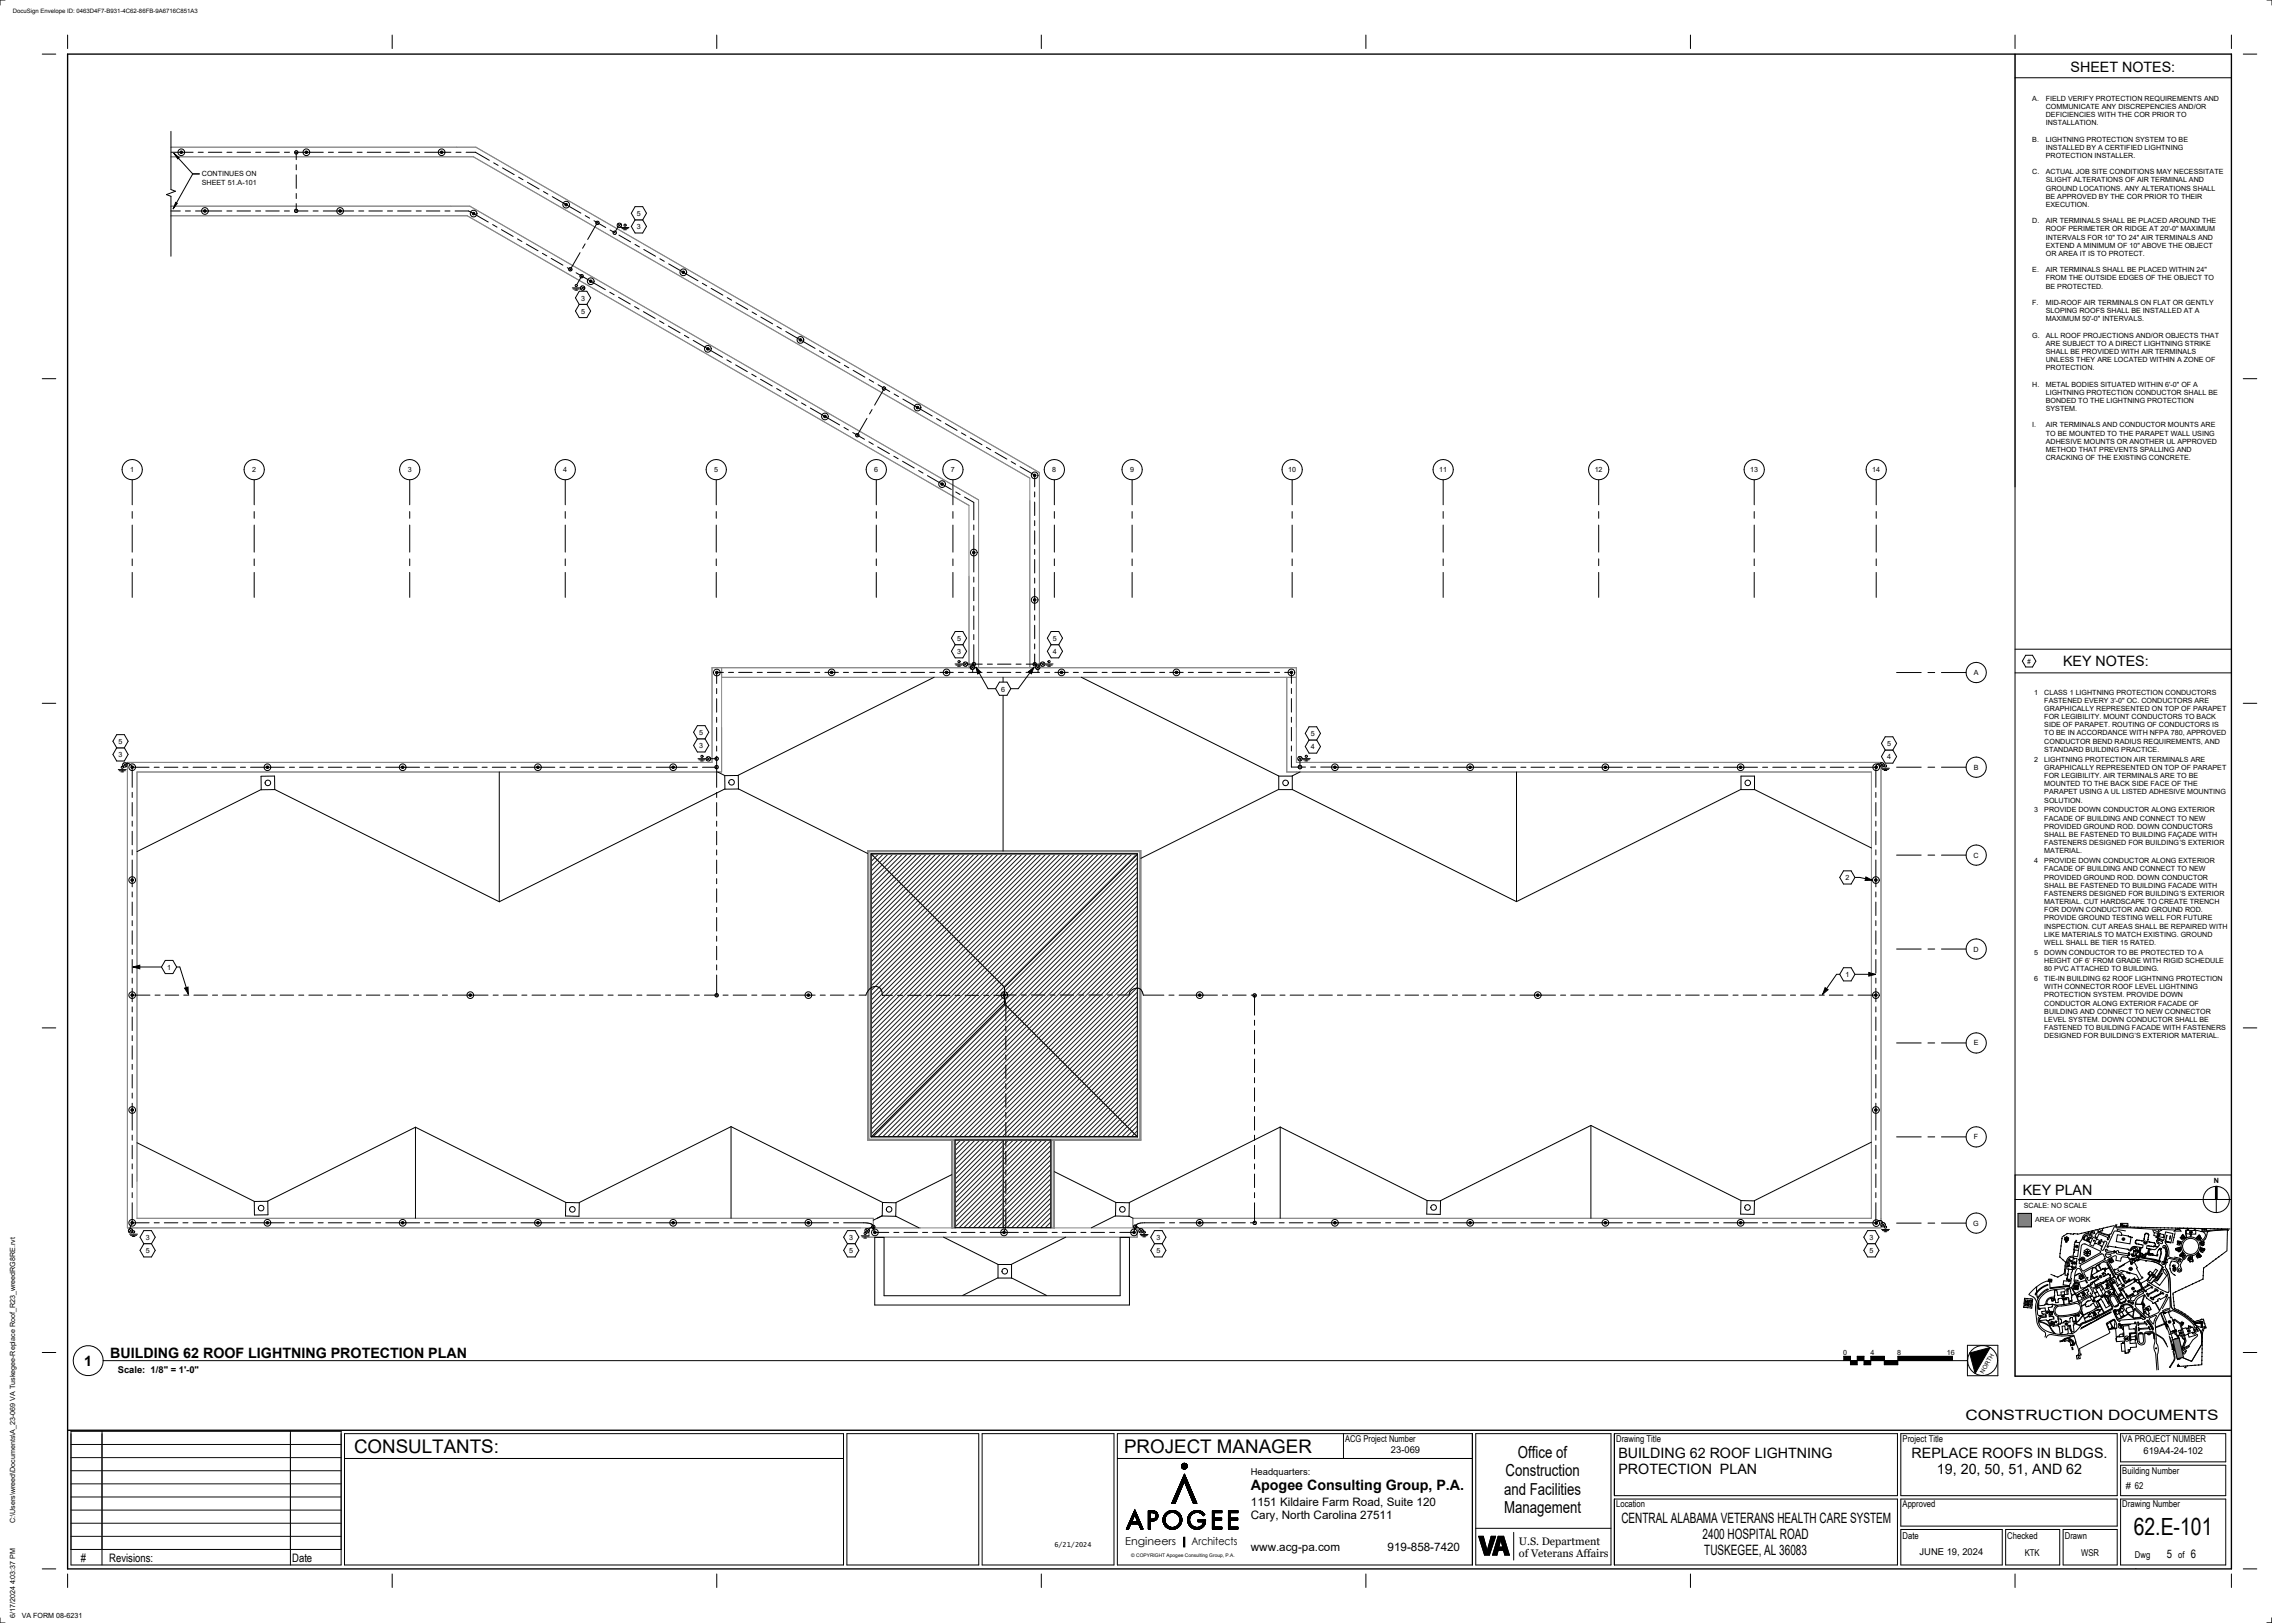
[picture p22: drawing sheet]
<svg xmlns="http://www.w3.org/2000/svg" width="1067mm" height="762mm" viewBox="0 0 1067 762" stroke-linecap="round" stroke-linejoin="round" font-family="sans-serif">
<defs><g id="words">
<text font-size="11.1" x="1002" y="721">62.E-101</text>
<g font-size="8.8">
<text x="166" y="682">CONSULTANTS:</text>
<text x="528" y="682">PROJECT MANAGER</text>
</g>
<g font-size="7.8">
<text x="713" y="684">Office of</text>
<text x="707" y="693">Construction</text>
<text x="706" y="702">and Facilities</text>
<text x="706" y="710">Management</text>
</g>
<g font-size="6.7">
<text x="972" y="34">SHEET NOTES:</text>
<text x="969" y="313">KEY NOTES:</text>
<text x="950" y="561">KEY PLAN</text>
<text x="39" y="641">1</text>
<text x="52" y="637">BUILDING 62 ROOF LIGHTNING PROTECTION PLAN</text>
<text x="923" y="667">CONSTRUCTION DOCUMENTS</text>
<text x="760" y="684">BUILDING 62 ROOF LIGHTNING</text>
<text x="898" y="684">REPLACE ROOFS IN BLDGS.</text>
<text x="760" y="692">PROTECTION PLAN</text>
<text x="909" y="692">19, 20, 50, 51, AND 62</text>
<text x="587" y="700">Apogee Consulting Group, P.A.</text>
<text x="761" y="715">CENTRAL ALABAMA VETERANS HEALTH CARE SYSTEM</text>
<text x="472" y="725" transform="rotate(-30 472 725)">CONSTRUCTION</text>
<text x="799" y="723">2400 HOSPITAL ROAD</text>
<text x="800" y="730">TUSKEGEE, AL 36083</text>
</g>
<g font-size="5.5">
<text x="587" y="707">1151 Kildaire Farm Road, Suite 120</text>
<text x="587" y="713">Cary, North Carolina 27511</text>
<text x="587" y="728">www.acg-pa.com</text>
<text x="652" y="728">919-858-7420</text>
<text x="1017" y="732">5</text>
<text x="1029" y="732">6</text>
<text x="38" y="733">#</text>
<text x="51" y="733">Revisions:</text>
<text x="137" y="733">Date</text>
</g>
<g font-size="5.1">
<text x="528" y="726">Engineers</text>
<text x="559" y="726">Architects</text>
<text x="713" y="725">U.S. Department</text>
<text x="713" y="731">of Veterans Affairs</text>
</g>
<g font-size="4.4">
<text x="55" y="644">Scale: 1/8&quot; = 1'-0&quot;</text>
<text x="632" y="677">ACG Project Number</text>
<text x="759" y="677">Drawing Title</text>
<text x="893" y="677">Project Title</text>
<text x="997" y="677">VA PROJECT NUMBER</text>
<text x="653" y="682">23-069</text>
<text x="1006" y="683">619A4-24-102</text>
<text x="587" y="692">Headquarters:</text>
<text x="997" y="692">Building Number</text>
<text x="998" y="699"># 62</text>
<text x="759" y="708">Location</text>
<text x="893" y="708">Approved</text>
<text x="997" y="708">Drawing Number</text>
<text x="893" y="722">Date</text>
<text x="943" y="722">Checked</text>
<text x="970" y="722">Drawn</text>
<text x="901" y="730">JUNE 19, 2024</text>
<text x="951" y="730">KTK</text>
<text x="977" y="730">WSR</text>
<text x="1002" y="732">Dwg</text>
<text x="1023" y="732">of</text>
<text x="1002" y="737">.</text>
</g>
<g font-size="3.4">
<text x="954" y="47">A.</text>
<text x="961" y="47">FIELD VERIFY PROTECTION REQUIREMENTS AND</text>
<text x="961" y="51">COMMUNICATE ANY DISCREPENCIES AND/OR</text>
<text x="961" y="55">DEFICIENCIES WITH THE COR PRIOR TO</text>
<text x="961" y="59">INSTALLATION.</text>
<text x="954" y="66">B.</text>
<text x="961" y="66">LIGHTNING PROTECTION SYSTEM TO BE</text>
<text x="961" y="70">INSTALLED BY A CERTIFIED LIGHTNING</text>
<text x="961" y="74">PROTECTION INSTALLER.</text>
<text x="95" y="83">CONTINUES ON</text>
<text x="954" y="82">C.</text>
<text x="961" y="82">ACTUAL JOB SITE CONDITIONS MAY NECESSITATE</text>
<text x="95" y="87">SHEET 51.A-101</text>
<text x="961" y="86">SLIGHT ALTERATIONS OF AIR TERMINAL AND</text>
<text x="961" y="89">GROUND LOCATIONS. ANY ALTERATIONS SHALL</text>
<text x="961" y="93">BE APPROVED BY THE COR PRIOR TO THEIR</text>
<text x="299" y="101">5</text>
<text x="961" y="97">EXECUTION.</text>
<text x="299" y="108">3</text>
<text x="954" y="105">D.</text>
<text x="961" y="105">AIR TERMINALS SHALL BE PLACED AROUND THE</text>
<text x="961" y="109">ROOF PERIMETER OR RIDGE AT 20'-0&quot; MAXIMUM</text>
<text x="961" y="112">INTERVALS FOR 10&quot; TO 24&quot; AIR TERMINALS AND</text>
<text x="961" y="116">EXTEND A MINIMUM OF 10&quot; ABOVE THE OBJECT</text>
<text x="961" y="120">OR AREA IT IS TO PROTECT.</text>
<text x="954" y="128">E.</text>
<text x="961" y="128">AIR TERMINALS SHALL BE PLACED WITHIN 24&quot;</text>
<text x="961" y="132">FROM THE OUTSIDE EDGES OF THE OBJECT TO</text>
<text x="961" y="135">BE PROTECTED.</text>
<text x="273" y="141">3</text>
<text x="954" y="143">F.</text>
<text x="961" y="143">MID-ROOF AIR TERMINALS ON FLAT OR GENTLY</text>
<text x="273" y="147">5</text>
<text x="961" y="147">SLOPING ROOFS SHALL BE INSTALLED AT A</text>
<text x="961" y="151">MAXIMUM 50'-0&quot; INTERVALS.</text>
<text x="954" y="159">G.</text>
<text x="961" y="159">ALL ROOF PROJECTIONS AND/OR OBJECTS THAT</text>
<text x="961" y="162">ARE SUBJECT TO A DIRECT LIGHTNING STRIKE</text>
<text x="961" y="166">SHALL BE PROVIDED WITH AIR TERMINALS</text>
<text x="961" y="170">UNLESS THEY ARE LOCATED WITHIN A ZONE OF</text>
<text x="961" y="174">PROTECTION.</text>
<text x="954" y="182">H.</text>
<text x="961" y="182">METAL BODIES SITUATED WITHIN 6'-0&quot; OF A</text>
<text x="961" y="185">LIGHTNING PROTECTION CONDUCTOR SHALL BE</text>
<text x="961" y="189">BONDED TO THE LIGHTNING PROTECTION</text>
<text x="961" y="193">SYSTEM.</text>
<text x="954" y="201">I.</text>
<text x="961" y="201">AIR TERMINALS AND CONDUCTOR MOUNTS ARE</text>
<text x="961" y="205">TO BE MOUNTED TO THE PARAPET WALL USING</text>
<text x="961" y="208">ADHESIVE MOUNTS OR ANOTHER UL APPROVED</text>
<text x="961" y="212">METHOD THAT PREVENTS SPALLING AND</text>
<text x="61" y="222">1</text>
<text x="118" y="222">2</text>
<text x="191" y="222">3</text>
<text x="264" y="222">4</text>
<text x="335" y="222">5</text>
<text x="410" y="222">6</text>
<text x="446" y="222">7</text>
<text x="494" y="222">8</text>
<text x="531" y="222">9</text>
<text x="605" y="222">10</text>
<text x="676" y="222">11</text>
<text x="749" y="222">12</text>
<text x="822" y="222">13</text>
<text x="879" y="222">14</text>
<text x="961" y="216">CRACKING OF THE EXISTING CONCRETE.</text>
<text x="449" y="301">5</text>
<text x="494" y="301">5</text>
<text x="449" y="307">3</text>
<text x="494" y="307">4</text>
<text x="952" y="312">#</text>
<text x="927" y="317">A</text>
<text x="470" y="325">6</text>
<text x="955" y="326">1</text>
<text x="960" y="326">CLASS 1 LIGHTNING PROTECTION CONDUCTORS</text>
<text x="960" y="330">FASTENED EVERY 3'-0&quot; OC. CONDUCTORS ARE</text>
<text x="960" y="334">GRAPHICALLY REPRESENTED ON TOP OF PARAPET</text>
<text x="960" y="338">FOR LEGIBILITY. MOUNT CONDUCTORS TO BACK</text>
<text x="960" y="341">SIDE OF PARAPET. ROUTING OF CONDUCTORS IS</text>
<text x="328" y="345">5</text>
<text x="616" y="346">5</text>
<text x="960" y="345">TO BE IN ACCORDANCE WITH NFPA 780, APPROVED</text>
<text x="56" y="349">5</text>
<text x="328" y="351">3</text>
<text x="616" y="352">4</text>
<text x="886" y="350">5</text>
<text x="960" y="349">CONDUCTOR BEND RADIUS REQUIREMENTS, AND</text>
<text x="960" y="353">STANDARD BUILDING PRACTICE.</text>
<text x="56" y="356">3</text>
<text x="886" y="357">4</text>
<text x="955" y="358">2</text>
<text x="960" y="358">LIGHTNING PROTECTION AIR TERMINALS ARE</text>
<text x="927" y="361">B</text>
<text x="960" y="361">GRAPHICALLY REPRESENTED ON TOP OF PARAPET</text>
<text x="960" y="365">FOR LEGIBILITY. AIR TERMINALS ARE TO BE</text>
<text x="960" y="369">MOUNTED TO THE BACK SIDE FACE OF THE</text>
<text x="960" y="373">PARAPET USING A UL LISTED ADHESIVE MOUNTING</text>
<text x="960" y="377">SOLUTION.</text>
<text x="955" y="381">3</text>
<text x="960" y="381">PROVIDE DOWN CONDUCTOR ALONG EXTERIOR</text>
<text x="960" y="385">FACADE OF BUILDING AND CONNECT TO NEW</text>
<text x="960" y="389">PROVIDED GROUND ROD. DOWN CONDUCTORS</text>
<text x="960" y="393">SHALL BE FASTENED TO BUILDING FAÇADE WITH</text>
<text x="960" y="397">FASTENERS DESIGNED FOR BUILDING’S EXTERIOR</text>
<text x="960" y="401">MATERIAL.</text>
<text x="927" y="403">C</text>
<text x="955" y="405">4</text>
<text x="960" y="405">PROVIDE DOWN CONDUCTOR ALONG EXTERIOR</text>
<text x="866" y="413">2</text>
<text x="960" y="409">FACADE OF BUILDING AND CONNECT TO NEW</text>
<text x="960" y="413">PROVIDED GROUND ROD. DOWN CONDUCTOR</text>
<text x="960" y="417">SHALL BE FASTENED TO BUILDING FACADE WITH</text>
<text x="960" y="421">FASTENERS DESIGNED FOR BUILDING’S EXTERIOR</text>
<text x="960" y="424">MATERIAL. CUT HARDSCAPE TO CREATE TRENCH</text>
<text x="960" y="428">FOR DOWN CONDUCTOR AND GROUND ROD.</text>
<text x="960" y="432">PROVIDE GROUND TESTING WELL FOR FUTURE</text>
<text x="960" y="436">INSPECTION. CUT AREAS SHALL BE REPAIRED WITH</text>
<text x="960" y="440">LIKE MATERIALS TO MATCH EXISTING. GROUND</text>
<text x="960" y="444">WELL SHALL BE TIER 15 RATED.</text>
<text x="927" y="447">D</text>
<text x="955" y="448">5</text>
<text x="960" y="448">DOWN CONDUCTOR TO BE PROTECTED TO A</text>
<text x="78" y="455">1</text>
<text x="960" y="452">HEIGHT OF 6’ FROM GRADE WITH RIGID SCHEDULE</text>
<text x="866" y="459">1</text>
<text x="955" y="461">6</text>
<text x="960" y="456">80 PVC ATTACHED TO BUILDING.</text>
<text x="960" y="461">TIE-IN BUILDING 62 ROOF LIGHTNING PROTECTION</text>
<text x="960" y="464">WITH CONNECTOR ROOF LEVEL LIGHTNING</text>
<text x="960" y="468">PROTECTION SYSTEM. PROVIDE DOWN</text>
<text x="960" y="472">CONDUCTOR ALONG EXTERIOR FACADE OF</text>
<text x="960" y="476">BUILDING AND CONNECT TO NEW CONNECTOR</text>
<text x="960" y="480">LEVEL SYSTEM. DOWN CONDUCTOR SHALL BE</text>
<text x="960" y="484">FASTENED TO BUILDING FACADE WITH FASTENERS</text>
<text x="927" y="491">E</text>
<text x="960" y="487">DESIGNED FOR BUILDING’S EXTERIOR MATERIAL.</text>
<text x="927" y="535">F</text>
<text x="1040" y="556">N</text>
<text x="950" y="567">SCALE: NO SCALE</text>
<text x="927" y="575">G</text>
<text x="956" y="574">AREA OF WORK</text>
<text x="68" y="582">3</text>
<text x="399" y="582">3</text>
<text x="543" y="582">3</text>
<text x="878" y="582">3</text>
<text x="68" y="588">5</text>
<text x="399" y="588">5</text>
<text x="543" y="588">5</text>
<text x="878" y="588">5</text>
<text x="865" y="636">0</text>
<text x="878" y="636">4</text>
<text x="891" y="636">8</text>
<text x="914" y="636">16</text>
<text x="7" y="715" transform="rotate(-90 7 715)">C:\Users\wreed\Documents\A_23-069 VA Tuskegee-Replace Roof_R23_wreedRG8RE.rvt</text>
<text x="7" y="760" transform="rotate(-90 7 760)">6/17/2024 4:03:37 PM</text>
<text x="10" y="760">VA FORM 08-6231</text>
</g>
<text font-size="3.2" x="495" y="726">6/21/2024</text>
<g font-size="2.8">
<text x="6" y="6">DocuSign Envelope ID: 0463D4F7-B931-4C62-86FB-9A6716C851A3</text>
<text x="931" y="645" transform="rotate(-60 931 645)">NORTH</text>
</g>
<text font-size="2.3" x="531" y="731">© COPYRIGHT Apogee Consulting Group, P.A.</text>
</g></defs>
<g fill="#000">
<circle cx="85" cy="71" r=".6"/>
<circle cx="144" cy="71" r=".6"/>
<circle cx="207" cy="71" r=".6"/>
<circle cx="96" cy="99" r=".6"/>
<circle cx="160" cy="99" r=".6"/>
<circle cx="266" cy="96" r=".6"/>
<circle cx="222" cy="100" r=".6"/>
<circle cx="277" cy="132" r=".6"/>
<circle cx="321" cy="128" r=".6"/>
<circle cx="376" cy="160" r=".6"/>
<circle cx="332" cy="164" r=".6"/>
<circle cx="387" cy="196" r=".6"/>
<circle cx="431" cy="191" r=".6"/>
<circle cx="442" cy="227" r=".6"/>
<circle cx="486" cy="223" r=".6"/>
<circle cx="457" cy="259" r=".6"/>
<circle cx="486" cy="282" r=".6"/>
</g>
<path d="M39 62h41v27l2 1-4 1 2 1v28h-41z" fill="#fff"/>
<g fill="#000">
<circle cx="337" cy="316" r=".6"/>
<circle cx="390" cy="316" r=".6"/>
<circle cx="444" cy="316" r=".6"/>
<circle cx="498" cy="316" r=".6"/>
<circle cx="552" cy="316" r=".6"/>
<circle cx="606" cy="316" r=".6"/>
<circle cx="62" cy="360" r=".6"/>
<circle cx="126" cy="360" r=".6"/>
<circle cx="189" cy="360" r=".6"/>
<circle cx="253" cy="360" r=".6"/>
<circle cx="316" cy="360" r=".6"/>
<circle cx="627" cy="360" r=".6"/>
<circle cx="690" cy="360" r=".6"/>
<circle cx="754" cy="360" r=".6"/>
<circle cx="817" cy="360" r=".6"/>
<circle cx="881" cy="360" r=".6"/>
<circle cx="62" cy="413" r=".6"/>
<circle cx="881" cy="413" r=".6"/>
<circle cx="62" cy="467" r=".6"/>
<circle cx="221" cy="467" r=".6"/>
<circle cx="380" cy="467" r=".6"/>
<circle cx="472" cy="467" r=".6"/>
<circle cx="563" cy="467" r=".6"/>
<circle cx="722" cy="467" r=".6"/>
<circle cx="881" cy="467" r=".6"/>
<circle cx="62" cy="521" r=".6"/>
<circle cx="881" cy="521" r=".6"/>
<circle cx="62" cy="574" r=".6"/>
<circle cx="126" cy="574" r=".6"/>
<circle cx="189" cy="574" r=".6"/>
<circle cx="253" cy="574" r=".6"/>
<circle cx="316" cy="574" r=".6"/>
<circle cx="380" cy="574" r=".6"/>
<circle cx="411" cy="579" r=".6"/>
<circle cx="471" cy="579" r=".6"/>
<circle cx="532" cy="579" r=".6"/>
<circle cx="563" cy="574" r=".6"/>
<circle cx="627" cy="574" r=".6"/>
<circle cx="690" cy="574" r=".6"/>
<circle cx="754" cy="574" r=".6"/>
<circle cx="817" cy="574" r=".6"/>
<circle cx="881" cy="574" r=".6"/>
</g>
<path d="M411 581h4v27h111v-27h4v32h-119z" fill="#fff"/>
<g fill="none" stroke="#191919" stroke-width=".47">
<path d="M410 401l-1 1M413 401l-4 3M415 401l-6 6M417 401l-8 8M419 401l-10 10M422 401l-13 12M424 401l-15 15M426 401l-17 17M428 401l-19 19M431 401l-22 21M433 401l-24 24M435 401l-26 26"/>
<path d="M437 401l-28 28M440 401l-31 30M442 401l-33 33M444 401l-35 35M446 401l-37 37M449 401l-40 39M451 401l-42 42M453 401l-44 44M455 401l-46 46M458 401l-49 48M460 401l-51 51M462 401l-53 53"/>
<path d="M464 401l-55 55M467 401l-58 57M469 401l-60 60M471 401l-62 62M473 401l-64 64M476 401l-67 66M478 401l-69 69M480 401l-71 71M482 401l-73 73M485 401l-76 75M487 401l-78 78M489 401l-80 80"/>
<path d="M491 401l-82 82M493 401l-84 84M496 401l-87 87M498 401l-89 89M500 401l-91 91M502 401l-93 93M505 401l-96 96M507 401l-98 98M509 401l-100 100M511 401l-102 102M514 401l-105 105M516 401l-107 107"/>
<path d="M518 401l-109 109M520 401l-111 111M523 401l-114 113M525 401l-116 116M527 401l-118 118M529 401l-120 120M532 401l-123 122M534 401l-125 125M534 403l-125 125M534 405l-125 125M534 407l-125 125M534 410l-124 124"/>
<path d="M534 412l-122 122M534 414l-119 120M534 416l-117 118M534 419l-115 115M534 421l-113 113M534 423l-110 111M534 425l-108 109M534 428l-106 106M534 430l-104 104M534 432l-101 102M534 434l-99 100M534 437l-97 97"/>
<path d="M534 439l-95 95M534 441l-93 93M534 443l-90 91M534 446l-88 88M534 448l-86 86M534 450l-84 84M534 452l-81 82M534 455l-79 79M534 457l-77 77M534 459l-75 75M534 461l-72 73M534 464l-70 70"/>
<path d="M534 466l-68 68M534 468l-66 66M534 470l-63 64M534 473l-61 61M534 475l-59 59M534 477l-57 57M534 479l-54 55M534 482l-52 52M534 484l-50 50M534 486l-48 48M534 488l-45 46M534 491l-43 43"/>
<path d="M534 493l-41 41M534 495l-39 39M534 497l-36 37M534 499l-34 35M534 502l-32 32M534 504l-30 30M534 506l-27 28M534 508l-25 26M534 511l-23 23M534 513l-21 21M534 515l-18 19M534 517l-16 17"/>
<path d="M534 520l-14 14M449 535l-1 1M451 535l-3 3M453 535l-5 5M456 535l-8 7M458 535l-10 10M460 535l-12 12M462 535l-14 14M465 535l-17 16M467 535l-19 19M469 535l-21 21M471 535l-23 23"/>
<path d="M474 535l-26 25M476 535l-28 28M478 535l-30 30M480 535l-32 32M483 535l-35 34M485 535l-37 37M487 535l-39 39M489 535l-41 41M492 535l-42 41M493 536l-40 40M493 538l-38 38M534 522l-12 12"/>
<path d="M534 524l-9 10M534 526l-7 8M534 529l-5 5M534 531l-3 3M534 533v1M493 540l-36 36M493 542l-34 34M493 545l-31 31M493 547l-29 29M493 549l-27 27M493 551l-25 25M493 554l-22 22"/>
<path d="M493 556l-20 20M493 558l-18 18M493 560l-16 16M493 563l-13 13M493 565l-11 11M493 567l-9 9M493 569l-7 7M493 572l-4 4M493 574l-2 2M493 576h.1"/>
</g>
<g fill="none" stroke="#888" stroke-width=".47">
<path d="M80 69h143l265 153v92M80 74h142l262 150v90M80 97h141l238 138v79M80 101h139l236 136v77M339 314v48h-275v210h346v5M339 318h270M604 318v44h275v210h-347v5M60 358h274v-44h275v44h274v219h-823zM407 399h129v136h-129zM408 399v136M408 400v135M408 400h128h-1"/>
<path d="M408 400h127M535 400v135M409 401h125v133h-125M409 401v133M409 401l63 62M472 463l62-62v133l-62-63M472 471l-63 63M472 463v4M472 468v3M408 535h.1M408 535h127M447 535v42"/>
<path d="M448 535v42M471 535v42M493 535v42M494 535v42M495 535v42M535 535h1h-128M408 577v4h126v-4"/>
</g>
<g fill="none" stroke="#000" stroke-width=".47">
<path d="M80 62v27l2 1-4 1 2 1v28M80 71h11M93 71h2M98 71h6M107 71h2M111 71h7M120 71h2M125 71h6M134 71h2M138 71h14M139 71v4M139 77v3"/>
<path d="M154 71h3M159 71h6M168 71h2M172 71h7M181 71h3M186 71h6M195 71h2M199 71h13M214 71h2M219 71h4l7 4M232 76l2 2M236 79l5 3"/>
<path d="M80 99h5M87 99h2M92 99h12M107 99h2M111 99h7M120 99h2M125 99h6M134 99h2M138 99h7M139 82v6M139 91v2M139 96v3"/>
<path d="M147 99h2M152 99h14M168 99h3M173 99h7M182 99h2M187 99h6M195 99h3M200 99h7M209 99h2M214 99h6l9 5M244 83l2 1M248 86l5 3"/>
<path d="M255 90l2 1M259 92l14 8M231 105l2 2M235 108l6 3M243 112l2 1M247 115l6 3M255 119l2 1M272 119l-4 8M275 114l-1 3M275 101l2 1M279 104l5 3M280 105l-4 7"/>
<path d="M290 107l-1 2-3-1M290 105l1 2M291 110l5 4M292 107h3M292 105l-2 1M293 108h1M298 115l2 1M302 117l6 3M259 121l5 3M266 126l2 1M269 135h3M269 136h3"/>
<path d="M270 136h1M270 128l14 8M273 134l1 2M273 130l-2 4M274 135l-1 1M286 137l2 1M290 140l6 3M310 121l2 2M314 124l14 8M330 133l2 1M334 135l5 4M341 140l3 1"/>
<path d="M298 144l2 1M302 146l6 3M310 151l2 1M314 153l5 3M321 157l2 2M325 160l14 8M346 142l5 3M353 146l2 2M357 149l6 3M365 153l2 1M369 156l14 8M341 169l2 1"/>
<path d="M345 171l6 3M353 176l2 1M357 178l6 3M385 165l2 1M389 167l5 3M396 171l3 2M401 174l5 3M408 178l2 1M365 182l2 2M369 185l5 3M376 189l2 1M380 192l14 8"/>
<path d="M407 196l-4 8M409 192l-1 2M412 181l6 3M415 182l-4 8M420 185l2 1M424 187l14 8M440 197l2 1M444 199l5 3M396 201l2 1M400 203l6 3M408 207l2 2M412 210l6 3"/>
<path d="M420 214l2 1M424 217l5 3M451 203l3 1M456 206l5 3M463 210l2 1M467 212l6 4M475 217l2 1M479 219l7 4v6M431 221l2 1M435 223l12 7M449 231l2 1M453 233l4 3v8"/>
<path d="M486 231v2M486 236v6M457 246v3M457 251v18M486 244v3M486 249v7M486 258v2M457 271v2M457 276v6M486 263v6M486 271v3M486 276v10"/>
<path d="M457 284v3M457 289v7M457 298v2M486 289v2M486 294v6M340 316h-4v5M342 316h2M347 316h6M356 316h2M360 316h7M369 316h2M374 316h6"/>
<path d="M383 316h2M387 316h7M396 316h2M401 316h6M410 316h2M414 316h7M423 316h2M428 316h6M437 316h2M439 318l-92 46M441 316h7M448 312h4"/>
<path d="M449 312h3M450 313h1M450 316h2M453 311l1 2M454 311l-2 1M454 312h7M455 316h6M456 313l1 1M457 314v2M457 312l-1 2M457 303v9M463 316h3"/>
<path d="M464 312h2M468 316h7M468 312h7M471 318v82M477 316h2M477 312h2M482 316h6M482 312h7M486 302v3M486 307v5h1M486 313l2 1M487 314v2"/>
<path d="M488 312l-1 2M489 311l1 1M490 311l-1 2M490 316h3M491 312h3M492 313h1M495 316h7M504 316h2M508 318l92 46M509 316h6M517 316h3M522 316h7"/>
<path d="M531 316h2M536 316h6M544 316h3M549 316h7M558 316h2M563 316h6M571 316h3M576 316h7M585 316h2M590 316h6M598 316h3M603 316h3v5"/>
<path d="M336 323v3M336 328v6M336 337v2M606 323v3M606 328v6M606 337v2M58 358l1 2M59 358l2 1 1 1M59 358l-1 2M328 356h3M328 357h3M329 357h1"/>
<path d="M332 355l1 2M333 356l-1 1M334 356h2M336 342v6M336 350v3M336 355v15M606 341v7M606 350v3M606 355v5h7M610 355l1 2M610 357v3M611 356l-1 1"/>
<path d="M611 356h4M612 357h3M613 357h1M883 359h-2v1M883 358l1 2M884 358l-1 2M56 361h3M56 362h3M57 362h1M62 360h8M62 360v10M62 372v2"/>
<path d="M62 377v6M72 360h3M77 360h7M86 360h2M91 360h6M99 360h3M104 360h6M113 360h2M118 360h16M123 364h6v7h-6zM123 371l-59 29M129 371l105 52"/>
<path d="M136 360h2M141 360h6M149 360h3M154 360h6M163 360h2M168 360h6M176 360h3M181 360h16M199 360h3M204 360h7M213 360h2M218 360h6"/>
<path d="M226 360h3M231 360h6M234 362v61M240 360h2M245 360h16M263 360h2M268 360h6M276 360h3M281 360h6M290 360h2M295 360h6M303 360h3"/>
<path d="M308 360h15M325 360h2M330 360h6M336 372v2M336 377v6M337 362l3 2M340 364h7v6l-7 1zM340 370l-106 53M347 370l60 31M600 371l-64 32M600 364h7v7h-7zM607 371l105 52"/>
<path d="M610 362l-3 2M615 360h3M620 360h15M637 360h2M642 360h6M651 360h2M655 360h7M664 360h2M669 360h6M678 360h2M682 360h16M701 360h2"/>
<path d="M705 360h7M712 362v61M714 360h2M719 360h6M728 360h2M732 360h7M741 360h2M746 360h16M764 360h2M769 360h6M778 360h2M782 360h7"/>
<path d="M791 360h2M796 360h6M805 360h2M809 360h16M817 371l-105 52M817 364h7v7h-7zM824 371l55 27M828 360h2M832 360h7M841 360h2M846 360h6M855 360h2"/>
<path d="M859 360h7M868 360h2M873 360h8M881 360v10M881 372v2M881 377v6M883 361h4M884 361h3M885 362h1M62 386v2M62 390v7M62 399v2"/>
<path d="M336 386v2M336 390v7M336 399v2M881 386v2M881 390v7M881 399v2M62 404v12M62 419v2M336 404v6M336 413v2M336 417v7M409 401h125v133h-125z"/>
<path d="M409 401l63 63M534 401l-62 63M881 404v12M881 419v2M62 424v6M62 432v3M62 437v6M336 426v2M336 431v6M336 440v2M881 424v6M881 432v3"/>
<path d="M881 437v6M62 446v2M62 450v7M62 459v3M336 444v7M336 453v2M336 458v9M881 446v2M881 450v7M881 459v3M62 467h8M62 464v6"/>
<path d="M62 473v2M62 477v7M73 467h2M78 467h6M86 467h3M91 467h6M100 467h2M105 467h6M113 467h3M118 467h6M127 467h2M132 467h6"/>
<path d="M140 467h3M145 467h6M154 467h2M159 467h6M167 467h3M172 467h6M181 467h2M186 467h6M194 467h3M199 467h6M208 467h2M212 467h17"/>
<path d="M232 467h2M236 467h7M245 467h2M250 467h6M259 467h2M263 467h7M272 467h2M277 467h6M286 467h2M290 467h7M299 467h2M304 467h6"/>
<path d="M313 467h2M317 467h7M326 467h2M331 467h6M339 467h3M344 467h7M353 467h2M358 467h6M366 467h3M371 467h12M385 467h3M390 467h6"/>
<path d="M399 467h2M403 467h4a4 4 0 0 1 2-3 4 4 0 0 1 5 0v3h5M421 467h3M426 467h7M435 467h2M440 467h6M448 467h3M453 467h7M462 467h2M467 467h4l1 4v8M472 464v7M472 471l-63 63"/>
<path d="M472 471l62 63M472 467h5M480 467h2M484 467h7M493 467h2M498 467h6M506 467h3M511 467h7M520 467h2M525 467h5a3 3 0 0 1 4-3 3 3 0 0 1 3 3h9M549 467h2M554 467h18"/>
<path d="M574 467h2M579 467h6M588 467h2M589 467v10M589 479v2M592 467h7M601 467h2M606 467h6M614 467h3M619 467h7M628 467h2M633 467h6"/>
<path d="M641 467h3M646 467h7M655 467h2M660 467h6M668 467h3M673 467h7M682 467h2M687 467h6M695 467h3M700 467h7M709 467h2M714 467h16"/>
<path d="M733 467h2M738 467h6M746 467h3M751 467h6M760 467h2M765 467h6M773 467h3M778 467h6M787 467h2M791 467h7M800 467h3M805 467h6"/>
<path d="M814 467h2M818 467h7M827 467h3M832 467h6M841 467h2M845 467h7M854 467h3M859 467h6M868 467h2M872 467h9M881 464v6M881 473v2"/>
<path d="M881 477v7M62 486v3M62 491v6M62 500v2M472 482v2M472 487v6M472 495v3M589 484v6M589 492v3M589 497v7M881 486v3M881 491v6"/>
<path d="M881 500v2M62 504v7M62 513v3M62 518v13M472 500v6M472 509v2M472 514v6M589 506v2M589 511v6M589 519v3M881 504v7M881 513v3"/>
<path d="M881 518v13M62 533v2M62 538v6M64 537l55 27M195 529l-69 35M195 529l71 35M195 529v43M343 529l71 35M343 529l-71 36M343 529v43M448 535h45v41h-45zM471 535v42"/>
<path d="M472 522v3M472 527v6M472 536v2M589 524v7M589 533v2M589 538v6M601 529l69 35M601 529l-71 36M601 529v43M747 528l70 36M747 528l-71 36M747 528v44"/>
<path d="M879 536l-55 28M881 533v2M881 538v6M62 546v3M62 551v7M62 560v2M447 551l-26 14M472 541v6M472 549v3M472 554v6M495 550l29 14M589 546v3"/>
<path d="M589 551v7M589 560v2M881 546v3M881 551v7M881 560v2M61 577l1 2M61 579h4M61 580h3M62 565v9h8M62 577l-2 1M62 574l-1 3M72 574h3"/>
<path d="M77 574h7M86 574h2M91 574h6M99 574h3M104 574h6M113 574h2M118 574h16M119 564h7v6h-7zM136 574h2M141 574h6M149 574h3M154 574h6"/>
<path d="M163 574h2M168 574h6M176 574h3M181 574h16M199 574h3M204 574h7M213 574h2M218 574h6M226 574h3M231 574h6M240 574h2M245 574h16"/>
<path d="M263 574h2M266 565h6v6h-6zM268 574h6M276 574h3M281 574h6M290 574h2M295 574h6M303 574h3M308 574h16M326 574h3M331 574h7M340 574h2"/>
<path d="M345 574h6M353 574h3M358 574h6M367 574h2M372 574h17M391 574h3M396 574h10a3 3 0 0 1 4 3M407 577l1 2M410 576l-4 2M410 577l1 2M411 579h6M414 571l-4 2"/>
<path d="M414 565h7v6h-7zM420 579h2M421 571l11 5M424 579h7M433 579h3M438 579h6M447 579h2M451 579h7M460 579h3M465 579h13M472 563v2M472 568v8l-1 3"/>
<path d="M481 579h2M485 579h7M494 579h2M499 579h6M508 579h2M512 579h7M521 579h2M524 571l-12 5M524 565h6v6h-6zM530 571l2 1M533 577l-1 2h-6M533 576v1"/>
<path d="M533 576h1M534 576l-1 1M534 576l-1-1h-1l1 2M534 576l2 3M535 580h4M537 577l-2 1M547 574h-10a4 4 0 0 0-4 2M549 574h3M554 574h17M574 574h2M578 574h7M587 574h2"/>
<path d="M589 565v9M592 574h6M601 574h2M605 574h7M614 574h2M619 574h16M637 574h2M642 574h6M651 574h2M655 574h7M664 574h2M669 574h6"/>
<path d="M670 564v6h6v-6M670 564h6M678 574h2M682 574h16M701 574h2M705 574h7M714 574h2M719 574h6M728 574h2M732 574h7M741 574h2M746 574h16"/>
<path d="M764 574h2M769 574h6M778 574h2M782 574h7M791 574h2M796 574h6M805 574h2M809 574h16M817 564v6h7v-6M817 564h7M828 574h2M832 574h7"/>
<path d="M841 574h2M846 574h6M855 574h2M859 574h7M868 574h2M873 574h8M881 565v9M883 577h4M884 574l1 2M884 574a1.6 1.6 0 0 0-2-1 1.6 1.6 0 0 0-1 1M884 578h3M885 578h1"/>
<path d="M885 574l-2 2M62 580h1M404 580h4M405 581h3M406 581h1M411 581h4v27h111v-27h4v32h-119zM443 581l26 13M469 600l-17 8M469 594h6v6h-6M469 594v6M475 600l16 8M500 581l-25 13"/>
<path d="M536 580h3M537 581h1"/>
<circle cx="85" cy="71" r=".6"/>
<circle cx="85" cy="71" r="1.6"/>
<circle cx="139" cy="72" r=".8"/>
<circle cx="144" cy="71" r=".6"/>
<circle cx="144" cy="71" r="1.6"/>
<circle cx="207" cy="71" r="1.6"/>
<circle cx="207" cy="71" r=".6"/>
<circle cx="96" cy="99" r="1.6"/>
<circle cx="96" cy="99" r=".6"/>
<circle cx="139" cy="99" r=".8"/>
<circle cx="160" cy="99" r="1.6"/>
<circle cx="160" cy="99" r=".6"/>
<circle cx="266" cy="96" r="1.6"/>
<circle cx="266" cy="96" r=".6"/>
<circle cx="222" cy="100" r="1.6"/>
<circle cx="222" cy="100" r=".6"/>
<circle cx="281" cy="105" r=".8"/>
<circle cx="289" cy="109" r=".8"/>
<circle cx="291" cy="106" r="1.1"/>
<circle cx="293" cy="106" r=".5"/>
<circle cx="268" cy="126" r=".8"/>
<circle cx="271" cy="134" r=".5"/>
<circle cx="273" cy="130" r=".8"/>
<circle cx="274" cy="135" r="1.1"/>
<circle cx="277" cy="132" r="1.6"/>
<circle cx="277" cy="132" r=".6"/>
<circle cx="321" cy="128" r="1.6"/>
<circle cx="321" cy="128" r=".6"/>
<circle cx="376" cy="160" r="1.6"/>
<circle cx="376" cy="160" r=".6"/>
<circle cx="332" cy="164" r="1.6"/>
<circle cx="332" cy="164" r=".6"/>
<circle cx="387" cy="196" r=".6"/>
<circle cx="387" cy="196" r="1.6"/>
<circle cx="415" cy="182" r=".8"/>
<circle cx="431" cy="191" r="1.6"/>
<circle cx="431" cy="191" r=".6"/>
<circle cx="403" cy="204" r=".8"/>
<circle cx="442" cy="227" r="1.6"/>
<circle cx="442" cy="227" r=".6"/>
<circle cx="486" cy="223" r="1.6"/>
<circle cx="486" cy="223" r=".6"/>
<circle cx="457" cy="259" r=".6"/>
<circle cx="457" cy="259" r="1.6"/>
<circle cx="486" cy="282" r="1.6"/>
<circle cx="486" cy="282" r=".6"/>
<circle cx="337" cy="316" r=".6"/>
<circle cx="337" cy="316" r="1.6"/>
<circle cx="390" cy="316" r="1.6"/>
<circle cx="390" cy="316" r=".6"/>
<circle cx="444" cy="316" r="1.6"/>
<circle cx="444" cy="316" r=".6"/>
<circle cx="450" cy="311" r=".5"/>
<circle cx="453" cy="312" r="1.1"/>
<circle cx="457" cy="313" r="1.1"/>
<circle cx="457" cy="312" r=".8"/>
<circle cx="486" cy="312" r=".8"/>
<circle cx="487" cy="313" r="1.1"/>
<circle cx="490" cy="312" r="1.1"/>
<circle cx="493" cy="311" r=".5"/>
<circle cx="498" cy="316" r="1.6"/>
<circle cx="498" cy="316" r=".6"/>
<circle cx="552" cy="316" r="1.6"/>
<circle cx="552" cy="316" r=".6"/>
<circle cx="606" cy="316" r=".6"/>
<circle cx="606" cy="316" r="1.6"/>
<circle cx="59" cy="359" r="1.1"/>
<circle cx="330" cy="355" r=".5"/>
<circle cx="333" cy="356" r="1.1"/>
<circle cx="336" cy="356" r=".8"/>
<circle cx="610" cy="356" r="1.1"/>
<circle cx="613" cy="355" r=".5"/>
<circle cx="884" cy="359" r="1.1"/>
<circle cx="885" cy="360" r=".5"/>
<circle cx="57" cy="360" r=".5"/>
<circle cx="62" cy="360" r=".6"/>
<circle cx="62" cy="360" r="1.6"/>
<circle cx="126" cy="360" r=".6"/>
<circle cx="126" cy="360" r="1.6"/>
<circle cx="126" cy="368" r="1.3"/>
<circle cx="189" cy="360" r="1.6"/>
<circle cx="189" cy="360" r=".6"/>
<circle cx="253" cy="360" r="1.6"/>
<circle cx="253" cy="360" r=".6"/>
<circle cx="316" cy="360" r="1.6"/>
<circle cx="316" cy="360" r=".6"/>
<circle cx="336" cy="360" r=".8"/>
<circle cx="344" cy="367" r="1.3"/>
<circle cx="604" cy="368" r="1.3"/>
<circle cx="610" cy="360" r=".9"/>
<circle cx="627" cy="360" r="1.6"/>
<circle cx="627" cy="360" r=".6"/>
<circle cx="690" cy="360" r="1.6"/>
<circle cx="690" cy="360" r=".6"/>
<circle cx="754" cy="360" r="1.6"/>
<circle cx="754" cy="360" r=".6"/>
<circle cx="817" cy="360" r="1.6"/>
<circle cx="817" cy="360" r=".6"/>
<circle cx="821" cy="368" r="1.3"/>
<circle cx="881" cy="360" r="1.6"/>
<circle cx="881" cy="360" r=".6"/>
<circle cx="62" cy="413" r=".6"/>
<circle cx="62" cy="413" r="1.6"/>
<circle cx="881" cy="413" r="1.6"/>
<circle cx="881" cy="413" r=".6"/>
<circle cx="62" cy="467" r=".6"/>
<circle cx="62" cy="467" r="1.6"/>
<circle cx="221" cy="467" r=".6"/>
<circle cx="221" cy="467" r="1.6"/>
<circle cx="336" cy="467" r=".8"/>
<circle cx="380" cy="467" r="1.6"/>
<circle cx="380" cy="467" r=".6"/>
<circle cx="472" cy="467" r="1.6"/>
<circle cx="472" cy="467" r=".6"/>
<circle cx="563" cy="467" r=".6"/>
<circle cx="563" cy="467" r="1.6"/>
<circle cx="589" cy="467" r=".8"/>
<circle cx="722" cy="467" r=".6"/>
<circle cx="722" cy="467" r="1.6"/>
<circle cx="881" cy="467" r=".6"/>
<circle cx="881" cy="467" r="1.6"/>
<circle cx="62" cy="521" r=".6"/>
<circle cx="62" cy="521" r="1.6"/>
<circle cx="881" cy="521" r="1.6"/>
<circle cx="881" cy="521" r=".6"/>
<circle cx="61" cy="578" r="1.1"/>
<circle cx="62" cy="574" r=".6"/>
<circle cx="62" cy="574" r="1.6"/>
<circle cx="63" cy="578" r=".5"/>
<circle cx="123" cy="567" r="1.3"/>
<circle cx="126" cy="574" r=".6"/>
<circle cx="126" cy="574" r="1.6"/>
<circle cx="189" cy="574" r=".6"/>
<circle cx="189" cy="574" r="1.6"/>
<circle cx="253" cy="574" r=".6"/>
<circle cx="253" cy="574" r="1.6"/>
<circle cx="269" cy="568" r="1.3"/>
<circle cx="316" cy="574" r=".6"/>
<circle cx="316" cy="574" r="1.6"/>
<circle cx="380" cy="574" r=".6"/>
<circle cx="380" cy="574" r="1.6"/>
<circle cx="406" cy="579" r=".5"/>
<circle cx="407" cy="578" r="1.1"/>
<circle cx="410" cy="576" r=".8"/>
<circle cx="411" cy="579" r=".6"/>
<circle cx="411" cy="579" r="1.6"/>
<circle cx="417" cy="568" r="1.3"/>
<circle cx="471" cy="579" r=".6"/>
<circle cx="471" cy="579" r="1.6"/>
<circle cx="527" cy="568" r="1.3"/>
<circle cx="532" cy="579" r=".6"/>
<circle cx="532" cy="579" r="1.6"/>
<circle cx="536" cy="578" r="1.1"/>
<circle cx="537" cy="579" r=".5"/>
<circle cx="563" cy="574" r=".6"/>
<circle cx="563" cy="574" r="1.6"/>
<circle cx="589" cy="574" r=".8"/>
<circle cx="627" cy="574" r=".6"/>
<circle cx="627" cy="574" r="1.6"/>
<circle cx="673" cy="567" r="1.3"/>
<circle cx="690" cy="574" r=".6"/>
<circle cx="690" cy="574" r="1.6"/>
<circle cx="754" cy="574" r=".6"/>
<circle cx="754" cy="574" r="1.6"/>
<circle cx="817" cy="574" r=".6"/>
<circle cx="817" cy="574" r="1.6"/>
<circle cx="821" cy="567" r="1.3"/>
<circle cx="881" cy="574" r="1.6"/>
<circle cx="881" cy="574" r=".6"/>
<circle cx="884" cy="575" r="1.1"/>
<circle cx="885" cy="576" r=".5"/>
<circle cx="472" cy="597" r="1.3"/>
</g>
<circle cx="62" cy="221" r="5" fill="#fff"/>
<circle cx="62" cy="221" r="5" fill="none" stroke="#000" stroke-width=".47"/>
<path d="M61 219h2v3h-2z" fill="#fff"/>
<path d="M62 225v12M62 240v3M62 247v12M62 262v4M62 269v11" fill="none" stroke="#000" stroke-width=".47"/>
<circle cx="119" cy="221" r="5" fill="#fff"/>
<circle cx="119" cy="221" r="5" fill="none" stroke="#000" stroke-width=".47"/>
<path d="M118 219h2v3h-2z" fill="#fff"/>
<path d="M119 225v12M119 240v3M119 247v12M119 262v4M119 269v11" fill="none" stroke="#000" stroke-width=".47"/>
<circle cx="192" cy="221" r="5" fill="#fff"/>
<circle cx="192" cy="221" r="5" fill="none" stroke="#000" stroke-width=".47"/>
<path d="M191 219h2v3h-2z" fill="#fff"/>
<path d="M192 225v12M192 240v3M192 247v12M192 262v4M192 269v11" fill="none" stroke="#000" stroke-width=".47"/>
<circle cx="265" cy="221" r="5" fill="#fff"/>
<circle cx="265" cy="221" r="5" fill="none" stroke="#000" stroke-width=".47"/>
<path d="M264 219h2v3h-2z" fill="#fff"/>
<path d="M265 225v12M265 240v3M265 247v12M265 262v4M265 269v11" fill="none" stroke="#000" stroke-width=".47"/>
<circle cx="336" cy="221" r="5" fill="#fff"/>
<circle cx="336" cy="221" r="5" fill="none" stroke="#000" stroke-width=".47"/>
<path d="M335 219h2v3h-2z" fill="#fff"/>
<path d="M336 225v12M336 240v3M336 247v12M336 262v4M336 269v11" fill="none" stroke="#000" stroke-width=".47"/>
<circle cx="411" cy="221" r="5" fill="#fff"/>
<circle cx="411" cy="221" r="5" fill="none" stroke="#000" stroke-width=".47"/>
<path d="M410 219h2v3h-2z" fill="#fff"/>
<path d="M411 225v12M411 240v3M411 247v12M411 262v4M411 269v11" fill="none" stroke="#000" stroke-width=".47"/>
<circle cx="447" cy="221" r="5" fill="#fff"/>
<circle cx="447" cy="221" r="5" fill="none" stroke="#000" stroke-width=".47"/>
<path d="M446 219h2v3h-2z" fill="#fff"/>
<path d="M447 225v12M447 240v3M447 247v12M447 262v4M447 269v11" fill="none" stroke="#000" stroke-width=".47"/>
<circle cx="495" cy="221" r="5" fill="#fff"/>
<circle cx="495" cy="221" r="5" fill="none" stroke="#000" stroke-width=".47"/>
<path d="M494 219h2v3h-2z" fill="#fff"/>
<path d="M495 225v12M495 240v3M495 247v12M495 262v4M495 269v11" fill="none" stroke="#000" stroke-width=".47"/>
<circle cx="532" cy="221" r="5" fill="#fff"/>
<circle cx="532" cy="221" r="5" fill="none" stroke="#000" stroke-width=".47"/>
<path d="M531 219h1v3h-1z" fill="#fff"/>
<path d="M532 225v12M532 240v3M532 247v12M532 262v4M532 269v11" fill="none" stroke="#000" stroke-width=".47"/>
<circle cx="607" cy="221" r="5" fill="#fff"/>
<circle cx="607" cy="221" r="5" fill="none" stroke="#000" stroke-width=".47"/>
<path d="M605 219h4v3h-4z" fill="#fff"/>
<path d="M607 225v12M607 240v3M607 247v12M607 262v4M607 269v11" fill="none" stroke="#000" stroke-width=".47"/>
<circle cx="678" cy="221" r="5" fill="#fff"/>
<circle cx="678" cy="221" r="5" fill="none" stroke="#000" stroke-width=".47"/>
<path d="M676 219h3v3h-3z" fill="#fff"/>
<path d="M678 225v12M678 240v3M678 247v12M678 262v4M678 269v11" fill="none" stroke="#000" stroke-width=".47"/>
<circle cx="751" cy="221" r="5" fill="#fff"/>
<circle cx="751" cy="221" r="5" fill="none" stroke="#000" stroke-width=".47"/>
<path d="M749 219h3v3h-3z" fill="#fff"/>
<path d="M751 225v12M751 240v3M751 247v12M751 262v4M751 269v11" fill="none" stroke="#000" stroke-width=".47"/>
<circle cx="824" cy="221" r="5" fill="#fff"/>
<circle cx="824" cy="221" r="5" fill="none" stroke="#000" stroke-width=".47"/>
<path d="M822 219h3v3h-3z" fill="#fff"/>
<path d="M824 225v12M824 240v3M824 247v12M824 262v4M824 269v11" fill="none" stroke="#000" stroke-width=".47"/>
<circle cx="881" cy="221" r="5" fill="#fff"/>
<circle cx="881" cy="221" r="5" fill="none" stroke="#000" stroke-width=".47"/>
<path d="M879 219h4v3h-4z" fill="#fff"/>
<path d="M881 225v12M881 240v3M881 247v12M881 262v4M881 269v11" fill="none" stroke="#000" stroke-width=".47"/>
<circle cx="928" cy="316" r="5" fill="#fff"/>
<circle cx="928" cy="316" r="5" fill="none" stroke="#000" stroke-width=".47"/>
<path d="M927 314h2v4h-2z" fill="#fff"/>
<path d="M891 316h11M905 316h3M912 316h11" fill="none" stroke="#000" stroke-width=".47"/>
<circle cx="928" cy="360" r="5" fill="#fff"/>
<circle cx="928" cy="360" r="5" fill="none" stroke="#000" stroke-width=".47"/>
<path d="M927 358h2v4h-2z" fill="#fff"/>
<path d="M891 360h11M905 360h3M912 360h11" fill="none" stroke="#000" stroke-width=".47"/>
<circle cx="928" cy="401" r="5" fill="#fff"/>
<circle cx="928" cy="401" r="5" fill="none" stroke="#000" stroke-width=".47"/>
<path d="M927 400h2v3h-2z" fill="#fff"/>
<path d="M891 401h11M905 401h3M912 401h11" fill="none" stroke="#000" stroke-width=".47"/>
<circle cx="928" cy="446" r="5" fill="#fff"/>
<circle cx="928" cy="446" r="5" fill="none" stroke="#000" stroke-width=".47"/>
<path d="M927 444h2v3h-2z" fill="#fff"/>
<path d="M891 446h11M905 446h3M912 446h11" fill="none" stroke="#000" stroke-width=".47"/>
<circle cx="928" cy="490" r="5" fill="#fff"/>
<circle cx="928" cy="490" r="5" fill="none" stroke="#000" stroke-width=".47"/>
<path d="M927 488h2v4h-2z" fill="#fff"/>
<path d="M891 490h11M905 490h3M912 490h11" fill="none" stroke="#000" stroke-width=".47"/>
<circle cx="928" cy="534" r="5" fill="#fff"/>
<circle cx="928" cy="534" r="5" fill="none" stroke="#000" stroke-width=".47"/>
<path d="M927 532h2v4h-2z" fill="#fff"/>
<path d="M891 534h11M905 534h3M912 534h11" fill="none" stroke="#000" stroke-width=".47"/>
<circle cx="928" cy="574" r="5" fill="#fff"/>
<circle cx="928" cy="574" r="5" fill="none" stroke="#000" stroke-width=".47"/>
<path d="M927 572h2v4h-2z" fill="#fff"/>
<path d="M82 72l2 2v1zM82 72l8 10M83 95l-2 3zM90 82h4M90 82l-9 16M891 574h11M905 574h3M912 574h11" fill="none" stroke="#000" stroke-width=".47"/>
<path d="M82 72l2 2v1zM83 95l-2 3z" fill="#000"/>
<g fill="#fff">
<path d="M95 80h27v4h-27z"/>
<path d="M95 84h26v3h-26z"/>
</g>
<path d="M877 457h4l-4 1zM857 464l1 1-2 2z" fill="#000"/>
<path d="M864 457h-2l-6 10M871 457h10M877 457h4l-4 1zM857 464l1 1-2 2z" fill="none" stroke="#000" stroke-width=".47"/>
<path d="M866 454h3l2 3-2 4h-3l-2-4z" fill="#fff"/>
<path d="M866 454h3l2 3-2 4h-3l-2-4z" fill="none" stroke="#000" stroke-width=".47"/>
<path d="M866 456h2v3h-2z" fill="#fff"/>
<path d="M876 412l3 1h-3z" fill="#000"/>
<path d="M871 412l8 1M876 412l3 1h-3z" fill="none" stroke="#000" stroke-width=".47"/>
<path d="M866 409h3l2 3-2 3h-3l-2-3z" fill="#fff"/>
<path d="M866 409h3l2 3-2 3h-3l-2-3z" fill="none" stroke="#000" stroke-width=".47"/>
<g fill="#fff">
<path d="M866 410h2v4h-2z"/>
<path d="M885 352h4l2 3-2 3h-4l-2-3z"/>
</g>
<path d="M885 352h4l2 3-2 3h-4l-2-3z" fill="none" stroke="#000" stroke-width=".47"/>
<g fill="#fff">
<path d="M886 353h2v4h-2z"/>
<path d="M877 578h3l2 3-2 3h-3l-2-3z"/>
</g>
<path d="M877 578h3l2 3-2 3h-3l-2-3z" fill="none" stroke="#000" stroke-width=".47"/>
<g fill="#fff">
<path d="M878 579h2v4h-2z"/>
<path d="M542 578h4l1 3-1 3h-4l-2-3z"/>
</g>
<path d="M542 578h4l1 3-1 3h-4l-2-3z" fill="none" stroke="#000" stroke-width=".47"/>
<g fill="#fff">
<path d="M543 579h2v4h-2z"/>
<path d="M398 578h3l2 3-2 3h-3l-2-3z"/>
</g>
<path d="M398 578h3l2 3-2 3h-3l-2-3z" fill="none" stroke="#000" stroke-width=".47"/>
<g fill="#fff">
<path d="M399 579h2v4h-2z"/>
<path d="M68 578h3l2 3-2 3h-3l-2-3z"/>
</g>
<path d="M68 578h3l2 3-2 3h-3l-2-3z" fill="none" stroke="#000" stroke-width=".47"/>
<g fill="#fff">
<path d="M68 579h2v4h-2z"/>
<path d="M327 347h4l2 3-2 3h-4l-1-3z"/>
</g>
<path d="M327 347h4l2 3-2 3h-4l-1-3z" fill="none" stroke="#000" stroke-width=".47"/>
<g fill="#fff">
<path d="M328 348h2v4h-2z"/>
<path d="M449 303h3l2 3-2 3h-3l-2-3z"/>
</g>
<path d="M449 303h3l2 3-2 3h-3l-2-3z" fill="none" stroke="#000" stroke-width=".47"/>
<g fill="#fff">
<path d="M449 304h2v4h-2z"/>
<path d="M272 137h4l1 3-1 3h-4l-2-3z"/>
</g>
<path d="M272 137h4l1 3-1 3h-4l-2-3z" fill="none" stroke="#000" stroke-width=".47"/>
<g fill="#fff">
<path d="M273 138h2v4h-2z"/>
<path d="M298 103h4l2 3-2 3h-4l-2-3z"/>
</g>
<path d="M298 103h4l2 3-2 3h-4l-2-3z" fill="none" stroke="#000" stroke-width=".47"/>
<g fill="#fff">
<path d="M299 105h2v3h-2z"/>
<path d="M494 303h3l2 3-2 3h-3l-2-3z"/>
</g>
<path d="M494 303h3l2 3-2 3h-3l-2-3z" fill="none" stroke="#000" stroke-width=".47"/>
<g fill="#fff">
<path d="M494 304h2v4h-2z"/>
<path d="M615 347h3l2 4-2 3h-3l-2-3z"/>
</g>
<path d="M615 347h3l2 4-2 3h-3l-2-3z" fill="none" stroke="#000" stroke-width=".47"/>
<g fill="#fff">
<path d="M616 349h1v4h-1z"/>
<path d="M55 351h3l2 3-2 3h-3l-2-3z"/>
</g>
<path d="M55 351h3l2 3-2 3h-3l-2-3z" fill="none" stroke="#000" stroke-width=".47"/>
<g fill="#fff">
<path d="M56 352h2v4h-2z"/>
<path d="M885 346h4l2 3-2 3h-4l-2-3z"/>
</g>
<path d="M885 346h4l2 3-2 3h-4l-2-3z" fill="none" stroke="#000" stroke-width=".47"/>
<g fill="#fff">
<path d="M886 347h2v4h-2z"/>
<path d="M877 584h3l2 3-2 3h-3l-2-3z"/>
</g>
<path d="M877 584h3l2 3-2 3h-3l-2-3z" fill="none" stroke="#000" stroke-width=".47"/>
<g fill="#fff">
<path d="M878 585h2v4h-2z"/>
<path d="M542 584h4l1 3-1 3h-4l-2-3z"/>
</g>
<path d="M542 584h4l1 3-1 3h-4l-2-3z" fill="none" stroke="#000" stroke-width=".47"/>
<g fill="#fff">
<path d="M543 585h2v4h-2z"/>
<path d="M398 584h3l2 3-2 3h-3l-2-3z"/>
</g>
<path d="M398 584h3l2 3-2 3h-3l-2-3z" fill="none" stroke="#000" stroke-width=".47"/>
<g fill="#fff">
<path d="M399 585h2v4h-2z"/>
<path d="M68 584h3l2 3-2 3h-3l-2-3z"/>
</g>
<path d="M68 584h3l2 3-2 3h-3l-2-3z" fill="none" stroke="#000" stroke-width=".47"/>
<g fill="#fff">
<path d="M68 585h2v4h-2z"/>
<path d="M55 345h3l2 3-2 3h-3l-2-3z"/>
</g>
<path d="M55 345h3l2 3-2 3h-3l-2-3z" fill="none" stroke="#000" stroke-width=".47"/>
<g fill="#fff">
<path d="M56 346h2v4h-2z"/>
<path d="M327 341h4l2 3-2 3h-4l-1-3z"/>
</g>
<path d="M327 341h4l2 3-2 3h-4l-1-3z" fill="none" stroke="#000" stroke-width=".47"/>
<g fill="#fff">
<path d="M328 342h2v4h-2z"/>
<path d="M449 296h3l2 4-2 3h-3l-2-3z"/>
</g>
<path d="M449 296h3l2 4-2 3h-3l-2-3z" fill="none" stroke="#000" stroke-width=".47"/>
<g fill="#fff">
<path d="M449 298h2v4h-2z"/>
<path d="M494 296h3l2 4-2 3h-3l-2-3z"/>
</g>
<path d="M494 296h3l2 4-2 3h-3l-2-3z" fill="none" stroke="#000" stroke-width=".47"/>
<g fill="#fff">
<path d="M494 298h2v4h-2z"/>
<path d="M272 143h4l1 3-1 3h-4l-2-3z"/>
</g>
<path d="M272 143h4l1 3-1 3h-4l-2-3z" fill="none" stroke="#000" stroke-width=".47"/>
<g fill="#fff">
<path d="M273 144h2v4h-2z"/>
<path d="M298 97h4l2 3-2 3h-4l-2-3z"/>
</g>
<path d="M298 97h4l2 3-2 3h-4l-2-3z" fill="none" stroke="#000" stroke-width=".47"/>
<g fill="#fff">
<path d="M299 98h2v4h-2z"/>
<path d="M615 341h3l2 3-2 3h-3l-2-3z"/>
</g>
<path d="M615 341h3l2 3-2 3h-3l-2-3z" fill="none" stroke="#000" stroke-width=".47"/>
<path d="M616 343h1v3h-1z" fill="#fff"/>
<path d="M458 313l3 3h-2zM483 315l2-2-1 3z" fill="#000"/>
<path d="M458 313l3 3h-2zM458 313l6 10h3M483 315l2-2-1 3zM485 313l-7 10h-3" fill="none" stroke="#000" stroke-width=".47"/>
<path d="M469 320h4l2 3-2 3h-4l-2-3z" fill="#fff"/>
<path d="M469 320h4l2 3-2 3h-4l-2-3z" fill="none" stroke="#000" stroke-width=".47"/>
<path d="M470 322h2v3h-2z" fill="#fff"/>
<path d="M62 454l4-1v2zM87 464l1-1v4z" fill="#000"/>
<path d="M62 454l4-1v2zM62 454h14M83 454h1l4 13M87 464l1-1v4z" fill="none" stroke="#000" stroke-width=".47"/>
<path d="M78 451h3l2 3-2 3h-3l-2-3z" fill="#fff"/>
<path d="M78 451h3l2 3-2 3h-3l-2-3z" fill="none" stroke="#000" stroke-width=".47"/>
<path d="M78 452h2v4h-2z" fill="#fff"/>
<g fill="#000">
<path d="M556 722v4z"/>
<path d="M694 721l3 9h2l3-9h-2l-2 7-2-7zM703 721l-2 9h2v-2h3l1 2h2l-3-9zM705 723l1 3h-2z"/>
</g>
<g fill="none" stroke="#000" stroke-width=".47">
<path d="M946 305h102M946 316h102M951 308h3l2 2-2 3h-3l-1-3zM554 698l3-4-3 4M554 700l-2 3M555 699l-3 3M555 698l-3 3M555 697l-2 3M555 687v1M556 697l-3 3M556 696l-3 3M556 687l-1 1"/>
<path d="M556 692l6 14h-2l-4-11-4 11h-2zM556 692h.1M556 692v1M556 693l-1 1M556 687l-1 2M557 693l-2 2M557 693l-2 3M557 687l-2 2M557 694l-3 2M557 694l-3 3M557 687l-2 2 2-2-2 3M557 694l-3 4"/>
<path d="M557 695l-1 1M557 689v1M557 688l-1 2M557 689l-1 1M558 695l-1 2M558 696l-1 1M558 696l-1 2M558 697l-1 1M558 697l-1 2M558 698l-1 1M559 698l-1 1M559 698l-1 2"/>
<path d="M559 699l-1 1M559 699l-1 2M559 700l-1 1M529 717l3-2zM530 718h.1M530 717v1M530 717l-1 1M531 716l-2 2M531 714l-2 3M532 714l-2 2M532 713l-2 3M532 713l-2 2"/>
<path d="M532 715l-3 3M532 712l-2 3M532 715h-1M533 712l-2 2M533 715h-1M533 711l1 4h-3zM533 709l4 9h-1l-1-3h-4l-1 3h-1zM533 709h.1M533 709v1M533 709l-1 1M533 709l-1 2M533 710l-1 1"/>
<path d="M533 710l-1 2M533 710l-2 2M533 710l-2 3M534 711l-3 3M534 711l-1 1M534 715h-1M534 712h-1M534 712l-1 1M534 712v1M534 713h.1M534 713v1M535 713l-1 1"/>
<path d="M535 714h-1M535 714l-2 1M535 714l-1 1M535 715h-1M535 715v1M535 717h1v1M536 715l-1 1M536 718v-1v1M536 716h-1M536 716l-1 1M536 717v1M537 718h-1"/>
<path d="M539 718h1M539 709v9M539 709h2M539 709h.1M540 709l-1 1M540 710l-1 2M540 711l-1 1M540 711l-1 2M540 712l-1 1M540 712l-1 2M540 713l-1 1M540 714l-1 2"/>
<path d="M540 715l-1 1M540 716l-1 1M540 716l-1 2M540 717l-1 1M540 717v1M540 718h.1M540 709l-1 2M540 713l-1 2M541 709l-2 2M541 709l2 1M541 713l-2 2M541 710h-1v3h1"/>
<path d="M541 710h1a1.5 1.5 0 0 1 1 2 1.5 1.5 0 0 1-2 1M541 713l-2 2zM541 714h-1v4M542 709l-2 1M542 713l-2 1M542 709l-1 1M542 710h-1M542 713l-1 1M542 710h.1M543 711v-1v1M543 710h-1M543 710a2.4 2.4 0 0 1 0 3 2.4 2.4 0 0 1-2 1"/>
<path d="M543 710l-1 1M543 710v1M543 711v1M543 713l-1 1M544 711l-1 1M544 712l-2 2M544 711l-2 2M544 711l-3 3M544 712l-3 2M547 714l-1 1M547 713l-1 1M547 715h-1"/>
<path d="M547 715v1M547 712l-1 2M548 716l-1 1 1-1h-1M548 711l-2 2M548 716l-1 1 1-1M548 710l-1 1M548 716v1M548 717h.1M549 710l-3 2M549 717h-1M549 709l-3 3M549 717l-1 1"/>
<path d="M549 717v1M550 709l-4 4M550 717l-1 1M550 709l-2 2M550 710a4 4 0 0 1 4 4 4 4 0 0 1-4 3M550 710a4 4 0 0 0-3 4 4 4 0 0 0 3 3M551 709l-2 1M551 717l-1 1M551 709l-1 1M552 709l-2 1M552 709l-1 1M552 717l-2 1"/>
<path d="M552 710h1h-1M552 706h.1M552 705l-1 1M552 710h-1M552 717l-1 1M552 704l-1 2M553 710h-1M553 704l-3 2M553 711l1-1-1 1M553 710l-1 1M553 703l-3 3 3-3M553 702l-3 3"/>
<path d="M553 710v1M553 702l-2 3M554 711h-1h1M554 712v-1v1M554 701l-3 3M554 711l-1 1M554 711v1M554 700l-3 3M554 716l-1 1M555 712l-1 1M555 715l-3 3M555 713l-1 1"/>
<path d="M555 714l-4 4M555 713l-1 2M555 714l-2 2M555 714l-1 1M559 714l-1 1M559 713l-1 1M559 715h-1M559 715l-1 1M559 712l-1 2M559 716h.1M559 716v1v-1M559 711l-1 2"/>
<path d="M560 716l-1 1 1-1M560 700l-1 1M560 700l-1 2M560 710l-2 1M560 701l-1 1M560 716l-1 1h1M560 701l-1 2M560 705l1-1-1 1M560 702l-1 1M560 710l-2 2M560 717h-1M560 717h.1"/>
<path d="M560 702l-1 2M561 703l-1 1M561 717h-1M561 709l-3 3M561 717l-1 1M561 703l-1 2M561 704l-1 1M561 709l-3 4M561 704l-1 2M561 705l-1 1M562 717l-1 1M562 705l-1 1"/>
<path d="M562 709l-2 2M562 706h.1M562 709l-1 1M563 709l-2 1M563 717l-2 1M563 714h.1M563 709l-1 1M563 717l-1 1M563 710h1M564 717l-2 1M564 709l-1 1M564 714h-1"/>
<path d="M564 710h-1M565 710l-1 1M565 714h-1M565 712l1-1a4 4 0 0 0-7-1 4 4 0 0 0 1 7 4 4 0 0 0 6-2v-1M565 712a3 3 0 0 0-5-1 3 3 0 0 0 0 5 3 3 0 0 0 5-1v-1h-2M565 716v1M565 711h.1M566 711l-1 1M566 714h-2M566 716l-2 2M566 714h-1M566 715l-3 3"/>
<path d="M566 714l-4 4M566 714l-1 1M566 714h-3M566 714h.1M569 715l2-2zM569 709h5v1h-4v3h4v1h-4v3h4v1h-5zM569 709h.1M570 709l-1 1M570 710l-1 2M570 711l-1 1M570 712l-1 1M570 712l-1 2"/>
<path d="M570 714l-1 1M570 714l-1 2M570 715l-1 1M570 715l-1 2M570 716l-1 1M570 716l-1 2M570 717l-1 1M570 713l-1 1M571 717l-1 1M571 713l-2 1M571 709l-2 2M572 713l-3 2"/>
<path d="M572 709l-2 1M572 717l-1 1M572 713l-1 1M572 709l-1 1M573 717l-1 1M573 713l-2 1M573 709l-1 1M573 710l1-1-1 1M573 713l-1 1M574 709l-2 1M574 713l-1 1M574 717l-1 1"/>
<path d="M574 710h-1M574 710h.1M574 718h-1M577 709h4v1h-3v3h3v1h-3v3h3v1h-4zM577 709h.1M577 709v1M578 709l-1 1M578 711l-1 1M578 711l-1 2M578 712l-1 1M578 712l-1 2M578 714l-1 1"/>
<path d="M578 714l-1 2M578 715l-1 1M578 716l-1 1M578 716l-1 2M578 717l-1 1M578 713l-1 1M578 709l-1 2M579 717l-2 1M579 709l-2 2M579 713l-2 2zM579 713l-2 2M579 717l-1 1"/>
<path d="M579 713l-1 1M579 709l-1 1M580 713l-1 1M580 717l-1 1M580 709l-1 1M580 714l1-1-1 1M580 718l1-1-1 1M580 710l1-1-1 1M581 713l-2 1M581 717l-2 1M581 709l-2 1M581 713l-1 1"/>
<path d="M581 717l-1 1M581 709l-1 1M581 713v1M581 714h.1M581 710h.1M581 717v1M581 718h.1M556 722v4zM694 721h2l2 7 2-7h2l-3 9h-2zM703 721h3l3 9h-2l-1-2h-3v2h-2zM705 723l1 3h-2z"/>
<circle cx="556" cy="688" r="1.4"/>
<circle cx="550" cy="714" r="4"/>
</g>
<path d="M952 308h2v4h-2z" fill="#fff"/>
<g fill="none" stroke="#000" stroke-width=".47">
<path d="M2 0h-2v2M32 16v7M184 16v7M337 16v7M489 16v7M641 16v7M794 16v7M946 16v7M1048 16v7M1064 0h3v2M20 25h6M946 25v621h102"/>
<path d="M946 37h102M1053 25h7M20 178h6M1053 178h7M20 330h6M1053 330h7M20 483h6M1053 483h7M20 635h6M1053 635h7M33 673v62h127v-62M48 673v62"/>
<path d="M136 673v62M162 673h234v62h-234zM398 673h62v62h-62zM461 673h62v62h-62zM525 673h166v62h-166zM631 673v12M693 673h63v62h-63zM758 673h133v29h-133zM893 673h101v29h-101zM996 673h49v13h-49zM162 685h234M525 685h166"/>
<path d="M996 688h49v14h-49zM693 718h63M711 719v13M758 704h133v31h-133zM893 718h47v17h-47zM893 704h101v13h-101zM942 718h25v17h-25zM969 718h25v17h-25zM996 704h49v31h-49zM20 737h6M32 739v6M33 727h127"/>
<path d="M184 739v6M337 739v6M489 739v6M641 739v6M794 739v6M946 739v6M1048 739v6M1053 737h7M0 760v2h2"/>
</g>
<path d="M32 25h1016v712h-1016zM32 672h1016M401 712l47-28 9 15-48 28zM464 712l48-28 9 15-48 28zM1067 760v2h-3" fill="none" stroke="#000" stroke-width=".63"/>
<g fill="#fff">
<path d="M4 727h4v33h-4z"/>
<path d="M4 581h4v134h-4z"/>
<path d="M1002 711h37v12h-37z"/>
<path d="M1017 726h3v7h-3z"/>
<path d="M1029 726h2v7h-2z"/>
<path d="M977 726h9v5h-9z"/>
<path d="M951 726h7v5h-7z"/>
</g>
<g fill="none" stroke="#000" stroke-width=".47">
<path d="M946 552h102v94h-102zM1041 557v12M946 563h102M971 579h.1M972 579h.1M974 579h.1M976 579h-1M977 579h.1M979 579h.1M980 578l1 1zM981 578h.1M982 579l1-1 1 1h-2z"/>
<path d="M982 579h.1M982 578h.1M983 578h-1M983 578v1M984 577h.1M984 577v1M985 578l6 2M985 578h.1M986 578h.1M986 577h.1M987 578h.1M987 577v1h-2v-1"/>
<path d="M987 577h.1M988 577h.1M989 576h.1M991 576h.1M993 575l-17 4h-5l-3 2-1 9 3 3-1 5-3 2-3-2M994 576l28 1M994 575l-4 5M994 575l-1 1 1 1 27 1M995 576h.1M996 576h.1M996 574h3v2h-3zM996 575h.1"/>
<path d="M996 575h1M996 580a2.5 2.5 0 0 0-3-2l-4 7M997 576h.1M997 575h-1h1M997 575v1l1-1M998 576h.1M998 578l-4-1v1M998 575l1 1zM998 575h.1M999 576h.1M999 575h.1M1000 576h.1"/>
<path d="M1002 576h.1M1004 576h.1M1006 576h.1M1007 576h.1M1009 576h.1M1011 577v2M1011 576h.1M1012 578h1M1012 579l4 1v1l-5-1zM1013 576h.1M1013 580h.1M1014 579h.1"/>
<path d="M1014 580h.1M1015 576h-1M1015 578l-2 1M1016 576v1M1018 576v1M1020 576v1M1021 580h.1M1021 579v2M1022 577l-1 1h3v-1M1022 577h2h-2zM1022 577h.1M1023 577h-1"/>
<path d="M1023 577h.1M1024 577h9h1M1024 577h10M1025 577h.1M1026 578l1 3M1027 578v3M1027 578h4v1h-4zM1027 577l1 1zM1027 577h.1M1027 577v1M1028 578l1 1M1028 580l1 1"/>
<path d="M1029 577h.1M1029 580v1M1030 578h7h9M1030 577v1M1031 577h.1M1031 577l-1 1M1032 577h.1M1033 580l-2 2M1033 580l1 1-1 1-1-1zM1034 578a2.3 2.3 0 0 1 1 4 2.3 2.3 0 0 1-4 0M1034 578h-1M1035 577h.1"/>
<path d="M1035 577v1zM1036 578v-1h-2v1h2h1a5 5 0 0 1-4 5v1a5 5 0 0 1-1 4M1036 577h11M1038 577h.1M1040 577h.1M1040 563l1-6v6M1041 577h.1M1043 577h.1M1046 577v10l-11 8-1 6-14 6 1 7 5 3 4 4 5-2 1 4M1046 577l-10 1M965 599h.1M966 600h.1"/>
<path d="M967 588v1M967 590h.1M967 587h.1M968 585h.1M968 599h.1M968 583h.1M968 581v1M969 591h.1M969 591h-1M969 580h.1M969 598h.1M970 582h.1"/>
<path d="M969 596h1M970 581h.1M970 596h-1M970 594h.1M970 593h.1M970 583h.1M970 582v1h1M970 582h1M970 583h1M971 594v1zM971 600h.1M971 599h.1"/>
<path d="M971 598h.1M971 582h.1M971 581h.1M971 594v1M971 596h2l-1 7v1l-3-1v-2l2 1zM972 594l3 1v-4h-2v4M973 596h.1M973 595h.1M973 592h-1l-1-1v3h1v-2h1v1M974 591a1.8 1.8 0 0 0-3 1l-1 4h1M974 591h.1M974 593h.1"/>
<path d="M974 587h.1M974 586h.1M974 595h.1M974 585v3M974 583l1-1v1M975 595h.1M975 595l-2 1M975 585h.1M975 593v1zM975 592h.1M976 587v3h-3a2.8 2.8 0 0 0-3 3v6h1M976 591v1"/>
<path d="M976 599h2v1l-1 1zM976 591h.1M976 583h-2v1M977 591v1zM977 591h.1M977 594l10-5h1v2l-10 6-1-2M977 594v1M977 599v1M978 599h.1M978 591h.1M978 599l-2-1-2 1M978 581l1-1h1l4 2"/>
<path d="M978 600l-1 1-1-1M978 582v-1l-2 2v4h-2l-1 3M978 582h1M979 588h.1M979 581h.1M979 587l1-1 2 1v2l-2 1-1-1zM979 589l1-1zM979 587l1 1zM979 582l1 1M980 589l-1 1M980 586v1M980 600h.1"/>
<path d="M980 589h.1M980 588h.1M980 587h.1M980 582h.1M980 590h.1M981 587h.1M981 588h.1M981 588v1zM981 588l-1-1v1v1l1-1M981 582h.1M981 583l1 1 1-3h-2l-2-1-1 2 4 1M982 584h-1l2 1 1-1"/>
<path d="M982 588h.1M982 600h1zM982 599h1zM982 599l6-3 1 1-2 1 1 1 2-1 1 2-7 3-1-1 3-1-1-2-2 1zM982 599h.1M982 580a2.3 2.3 0 0 0-3-1 2.3 2.3 0 0 0-1 2M983 599h.1M983 595l-1 6M983 599v1M983 582v1zM984 581h.1M984 582l2-3 4 2v1"/>
<path d="M984 582l4 1-1 2-3-1zM985 597l-1-2h-1l-1 6M986 583v1M986 597h.1M986 587h.1M986 587l-7-3h-1l-2 9h1l9-5M986 588h.1M986 587v1M986 593l-1 1 2 2M986 599v1M986 596l-1-2-1 1 1 2M986 582h1z"/>
<path d="M987 598h1h1v1h-1M987 592l2 1 2 2M987 596h.1M988 596h-1M988 598h-1M988 598h.1M988 583h1v1l-2 3v-1v-1M988 591h.1M988 596h1zM988 596h.1M988 595v1M988 595h1"/>
<path d="M988 598h1M989 596h-1M989 596l1-1 3 5h-2M989 587l4 1v-1v1h-1h-3v-1zM989 587h.1M989 590h.1M989 590h1M989 593l1 2-1 1M989 585h4l7 2M989 598h1zM989 585h.1M990 582h.1"/>
<path d="M990 598h-1M990 580l1 1-1 1M990 580v2M990 580l-5-1a1.1 1.1 0 0 0-1 1 1.1 1.1 0 0 0 1 1M990 592h1M990 591h2v1l-1 1zM991 599h.1M991 600v1M991 592h-1M991 595l2 4M991 592l-1 1M991 589h.1"/>
<path d="M991 600h.1M991 589h-2v1M991 600l1 1M991 589v1h-1M993 588h.1M993 599l-2 1M993 598h.1M994 600h.1M994 596l1 1zM995 595l3-2zM996 599l2 3zM996 600h1z"/>
<path d="M997 600h.1M997 582h.1M997 597l-3 1h-1M998 599h.1M998 593l2-1 1 2 1-1 2 2h-1l3 5-1 1-2-2-7-3-3 2-1-2h1l4-2M999 586l1 1h1a1.6 1.6 0 0 1 1-1 1.6 1.6 0 0 1 2 1M999 597v1zM999 590h-3v2h-3v-2l-3 1 3 7M999 590l1 1M999 580h-5v3l6 1 1-3h-2h1M999 589l-4-1-1-1v1v1l5 1M999 590l1 2"/>
<path d="M1000 588l-1 1M1000 588h.1M1000 588v1l-1 1zM1000 598h.1M1000 588v1M1000 596h.1M1000 589h.1M1000 596h1M1000 591v1M1000 591h.1M1001 591h1zM1001 589h2z"/>
<path d="M1001 589l1 1M1001 589h.1M1001 581h.1M1001 592v1M1002 589h-1M1002 588h.1M1002 587v2M1002 600l1 1h1l1 1M1002 586l-1 1h2M1002 586l1 1M1002 586h.1M1002 592h.1"/>
<path d="M1002 587h.1M1003 587h.1M1003 589h.1M1003 588h.1M1003 588h2M1003 588v1M1003 587h-1v2M1003 590l12 2M1003 590h.1M1003 590h1M1004 588h.1M1004 588l-1 1 2 1v-2v2l-3 1-1 2"/>
<path d="M1004 592h.1M1004 587v1M1004 587h.1M1004 591v1M1004 590l4 1M1004 591l-2 1h2M1005 588h.1M1005 588l-1 3-2 1-2-1M1005 587h.1M1005 590l-4 2M1005 586h.1M1005 591h.1"/>
<path d="M1005 588l-1 3 4 1h3M1005 588v2M1005 588v1M1005 590h1zM1005 586v1h-2M1005 586v1h-2v1M1005 590h2M1005 586l-3-1a1.7 1.7 0 0 0-2 2M1006 589h.1M1006 588v1M1006 590l9 2M1007 590h.1"/>
<path d="M1007 583v1M1007 589h.1M1008 588v1zM1008 590h.1M1008 592h.1M1008 590h-1h-1M1008 589l-1 1h-1M1008 589h.1M1008 583v1M1008 591h2M1008 589v-1v1M1008 588l1-2v3h-2"/>
<path d="M1009 588h.1M1009 597v1l1 1-2 2M1009 589h1zM1009 598l1 1-1 2 4-5h-1l-1 2-1-1-1 1 1 1h-1M1009 589h.1M1009 587h1l-1-1v3M1010 599l-2 2M1010 589h.1M1010 589h1zM1010 598v1M1010 591l4 2M1011 592l4 3"/>
<path d="M1011 589h-2M1011 600h1l-2 3M1011 585l2 1M1011 585h2l-1 2-4-1v-1h4M1012 593h.1M1012 585v-1l-4-1 1-3-1-1-1 4-4-1v2l3 1v1h-1v1h-1v1l3 1v1l-1-1M1013 582l1 2-1 2M1013 582h.1M1013 582h1h2l1-4 3 1-1 5-2-1M1013 589v1l-2-1M1013 583h2v1l-2-1zM1013 581h-1h1v1"/>
<path d="M1013 587v3l-4-2 2 1M1014 581v1M1014 593v1M1014 581l-1 1M1014 586v1M1014 586h1l-1 1M1014 582h2M1014 586l-1 1zM1014 586h1M1014 587h.1M1014 587l1 2-1 3M1014 592h.1"/>
<path d="M1014 592v1M1015 592h-1M1015 586h.1M1015 598l-2 3zM1015 595l-3 5v-1M1015 583h.1M1015 592h.1M1015 593l1 1M1015 595h1M1015 595h.1M1015 595l-2 5M1016 586h.1"/>
<path d="M1016 595l-4 7 2 1 3-4-1-2v-1h1l1 5v5v1l-5-2-4-3-1-1-3 1M1016 586l1 2-1 5M1016 595h.1M1016 593h.1M1016 586l1 1v-1M1017 593l1-3-1 3M1017 585v2v2l-1 5 1-1-2-1M1017 585a4 4 0 0 1 1 5M1017 585h-1v1M1017 593l-2-1v2M1017 584h.1M1017 587h1"/>
<path d="M1017 582h.1M1017 582v2M1017 582v1h2M1017 583v1M1017 596l2 4 1 14 10 7 4-1v3v-2h-4l3 4M1017 584l1 2v4l4 1a2.5 2.5 0 0 0 3 0 2.5 2.5 0 0 0 1-2M1017 583h.1M1017 587l-1 7M1017 580v1zM1018 593h.1M1018 583h.1M1018 593h-1"/>
<path d="M1019 583h-1M1019 583h.1M1019 594h.1M1019 596l1 2 1 1M1019 580v2zM1019 596h.1M1019 580h.1M1019 592h.1M1020 597h.1M1020 594h1v1h1l-1 2h-1zM1020 583h.1M1021 582l-1 1"/>
<path d="M1021 581v1M1021 581h.1M1021 599h.1M1021 595v1M1021 590l3 1M1021 592h.1M1022 587h.1M1022 586h2v2h-1zM1022 590v1M1022 593v-1h-2l-1 1v3M1023 586v1M1023 592h1l-1 1z"/>
<path d="M1023 583v1v-1M1024 584h.1M1024 583v1h-2v-1h2M1024 586l2 3M1024 586h-3l1 1M1024 586h.1M1024 586v1M1024 580h1l1 1-1 1-1-1zM1024 589l1 1M1025 581h.1M1025 589v1M1025 588l-2 2"/>
<path d="M1025 588l-2 1 2-1 1 1-1 2-2-2M1025 581l1 1M1025 588v1M1026 589h-1M1026 581l-1-1 1 1M1028 590h1l1 2h-3zM1028 591h.1M1028 590a2 2 0 0 0-2 1 4 4 0 0 0-2 5 1.3 1.3 0 0 1-2 1 1.3 1.3 0 0 1 1-2l-1-3-4-1-1 4v1M1028 590h.1M1029 592h-1M1029 590h.1M1029 591h-1"/>
<path d="M1029 591v1M1029 590l1 2h-1M1031 582a4 4 0 0 0-5-1 4 4 0 0 0-2 5M1031 589h1M1032 589h.1M1032 581v1M1032 588h.1M1032 588l1 1-2 1 1 1 1-1M1032 589v1M1032 588l-2 1-2 1M1032 588l2 1-1 1M1032 582h.1"/>
<path d="M1032 589l1 1zM1033 589v1M1033 587h.1M1033 590h.1M1033 586l1 1M1033 581h-1M1033 580l-2 1M1033 583h.1M1033 583h2v2h-1zM1033 586h.1M1033 587l1-1 1 1M1033 587h1h1"/>
<path d="M1033 584h.1M1034 590h-1M1034 584h-1M1034 587h.1M1034 584h.1M1034 599h1M1035 597h.1M1035 599h-1M1035 595h.1M1035 587h.1M1035 586h-2h2v1M1035 586h-1l-1 1 1 1 1-1"/>
<path d="M1036 594h.1M1037 593h1M1039 592h.1M1040 591h.1M1042 590h.1M1043 589h.1M950 614h.1M950 612h.1M951 610h.1M951 610h3v4h-4zM951 612l1 1M951 610h1v3h-1z"/>
<path d="M951 611h1M951 610v3M952 611l-1 1M952 610h.1M952 614h.1M952 610v3M953 613h1M953 610l1 1v2h-2zM953 611h1M953 610v3M953 611v2M954 610h.1"/>
<path d="M954 611l-1 2M954 614h.1M954 613h.1M954 611h.1M956 604l-3 4 2 1 1 2M957 606l3-2 2-1a12 12 0 0 0-6 5zM957 613l7-1v2h-2v3v1h2v1l-2 1h-4v-1l3-1v-1h-2v-1h1v-2h-3zM957 614l1 1M957 609a8 8 0 0 1 5-4 10 10 0 0 0-6 11v4a8 8 0 0 0 4 6v2M957 611v3l1 1M957 611v2M960 617l1 1z"/>
<path d="M961 618h-3a3 3 0 0 0 0 5 13 13 0 0 0 13 3v-2M961 618h.1M961 616h.1M961 620h1a2.8 2.8 0 0 0 2 3M962 616h-1M962 620l1 2v-2l2 1-1 1h2M962 601v1h1v-1M962 601h1M962 601h1v1h-1zM962 620h.1M963 601h-1M963 616h.1"/>
<path d="M963 601h.1M963 619l-1 1M963 620h-1M963 610h1h-1zM963 609a1.9 1.9 0 0 0-2 3M963 612l3 1M964 610v1l-1-1M964 612l2 1M964 611h.1M964 610h.1M964 616h-2M964 616h-1v1l1-1v1l-2 1v-1"/>
<path d="M965 610h.1M965 609a3 3 0 0 0-4 3M965 606h.1M965 609l-2 1M965 606h1v2h2v-1l1-1v2h2v-3h1l1 6h-1l-1-2-3 1h-1l-1 2h-1zM966 614l8-2a2.3 2.3 0 0 1 3 2 2.3 2.3 0 0 1-2 3h-4a5 5 0 0 1-6-1zM966 618l1 2M966 618l1 1M969 609h.1M969 610v2M969 610h.1M969 610h1z"/>
<path d="M969 606l1-1a10 10 0 0 0-13 7v5a1.8 1.8 0 0 0 3 0M970 609v1h-1M970 600l1 1zM971 605v1M971 609l1 3M971 601h.1M972 601h.1M972 605v-1l-9 1-1-3a9 9 0 0 0-6 2l1 5M972 604l-9 1M972 611h.1M972 604l2 3-1 1M973 604l2 3"/>
<path d="M973 608l1-1 2 4M973 610v1h-1v1M973 605h.1M974 604h2l-1 1h-1zM974 603l-1 2 3 1v-2h-1M974 603a3 3 0 0 1-4 2l1 3M974 602l1-5v-1h1l4 6-1-1-3 1 1 3h2l2-2 2 4h-1l-6 4-9 2a3 3 0 0 0-3 3 3 3 0 0 0 5 2h2a7 7 0 0 0 7-3v-4l4-2M974 601h2v2l-1 1-1-1zM975 605h-1M975 605h.1M975 602l-1 1M975 602v1"/>
<path d="M975 617l1 1M975 604h1M976 608v3M976 604h-1M976 608h-1M976 605h.1M976 617v1zM976 617v1M976 611h1v1zM976 618h.1M976 608h.1M976 607l-1 1h1"/>
<path d="M977 616l1 2-2 2-2 1M977 615l1 2-1-1M977 615l1 2 3-1M978 618l-3 3 1 1 3-1M978 607h.1M978 608l1-1 1 1h1l-1-1 1-1-1-1-5 3 1 1 1-1v2l1-1v-1l1 1M979 608v1M979 612l-2 1M979 606l1-1v1M980 606h.1M980 611h.1M981 603h.1"/>
<path d="M981 604l-3 1M981 604l-7 3 1 2 1-1M981 617v-1l-3 2 1 1 2-1M981 617h.1M981 607h.1M982 609h.1M983 616v1M983 609h1zM983 600l-3 1-1-4 10-5 6 11M983 611h.1M983 600h2l-1 1M983 602l-1 1"/>
<path d="M984 603v1l-1 1-2-2 3-2-3 2M984 604l1 1M984 605l2-1 5 9-2 1-3-4-2 1 1 2-1 1-1-2-3 2-1-2 3-2-1-1 2-1v2l3-2zM984 619l-5 2M984 603l1 2M984 615h1M984 604l-1 2 2 3M985 604l-1 1M985 604a2 2 0 0 1 3 1l1 2M985 611h.1M985 615h.1M985 603h.1"/>
<path d="M985 606l-1 1h1M985 604h2v1l-1 1M985 615l-4 2v1h1l1 1v-1v-1h1l1 1 1-1-1-1h1l-1-1 1 1M986 610h.1M986 612v1M986 615h1l-1-2-5 3v1h-1h1M986 615h1l1 1-4 2v-1v1l-5 3v-2l2-1M987 608v1zM987 602h.1M988 602h-1M988 602h.1M988 617l-3 2"/>
<path d="M988 607l4-2 1 1-3 2h-1zM988 608h.1M988 608l2 2v1M989 608h-1M989 601l3 4M989 605h.1M989 603h.1M989 602l-3 1M989 603h1v1h-1zM989 604h.1M989 601h1l2 4M989 601h.1"/>
<path d="M989 609l-1-1 2 3M989 603v1M989 603l1 1M989 604h1v1zM989 604v1h1M989 609l1 1zM990 612v-1l2 3M990 603l-1 1M990 603h-1M990 611h.1M990 610l1 1M990 605h.1"/>
<path d="M990 607h.1M991 611l1 3M991 601h.1M991 601h-1l2 2M991 608h.1M991 602l1-1 3 3 1-1-2-3 1-2 3 5 4-2v1l-5 3-1-1-1 1 2 4-1 1zM991 600l-2 1M991 608l-1 1h-1M991 616l-6 4M991 609h2l2 3v1l-1 1-2-1-1-3zM992 614l-4 2-3-5 1 2-2 1M992 614l-4 3"/>
<path d="M992 603l1 2M992 602h.1M992 615l1 2M993 616h-1M993 607l-1 1h-1M993 615v1zM993 619l-2 1M993 620h.1M993 607v1zM993 619l-2 2 1 3 2-1M993 605h-1M993 607l1 2h1"/>
<path d="M993 606v1v-1M993 617l1 3M993 608l1 1 1 3M993 606h-1M993 616l4-2v1l-1 1 1 2h-1l-1-1h-1zM995 615a1 1 0 0 0-2 0 1 1 0 0 0 0 1l1 3a.9 .9 0 0 0 1 0 .9 .9 0 0 0 1-1M995 613l-2 1M995 612l-2 1M995 605h.1M995 601h.1M995 609h-1l2 3 2-2M995 600h-1v-1l2-1a2.7 2.7 0 0 1 2 4"/>
<path d="M995 616h.1M995 615l1-1-1 1M995 608h.1M996 613a2.6 2.6 0 0 1-4 2l2 4 1 2v-1l11-1h1M996 614l-1 1M996 614l1-1 2 4-2 1M996 606h.1M996 605h.1M996 618h1zM996 613h.1M997 603v1M997 613l2-1 3 2"/>
<path d="M997 604v-1v1M997 601h.1M997 604h.1M997 614v-1h2l2 1M998 607l-2-1h-1l3 4v1l-2 1-2-3a1.9 1.9 0 0 0-3-1 1.9 1.9 0 0 0 0 3l1 3v1l-10 5a10 10 0 0 0-7 5l-2 1v-1M998 601l1 1M998 600h.1M998 611h-1M998 610h.1M998 608l1 2 3-2M998 611l-2 1M998 608l1 1"/>
<path d="M998 608h1M999 608h.1M999 611l3 1M999 610l1 1h-1M1000 602h-2l2-1v-1l-2 2M1000 611h-1M1000 611h.1M1000 611l2 1-3-1M1000 609v1M1001 613a4 4 0 0 0-5 0M1001 613v1M1001 612h1"/>
<path d="M1001 614v1a2.8 2.8 0 0 1 0 3l-2-1M1001 614h-1h-2a1.4 1.4 0 0 0 2 2h2v-1M1001 605h.1M1001 608l1 1M1002 608l-3 1M1002 607l-3 2v-1M1002 605h.1M1002 606h1zM1002 615l1-1 4 5M1002 615h.1M1002 619l-3-2-5 3M1002 611h-1"/>
<path d="M1002 614l4 4M1002 601h.1M1002 602h1zM1002 602l1-1 1 1 2 3-3 1 1 2-2 1v-2l-3 2-2-3-2-1M1002 601h1M1002 615v3a4 4 0 0 0 4 0l-1-1M1002 601v-1l-2 1M1003 612h3v1v4M1003 611v1M1003 601h.1M1003 601h1l2 4-3 1M1004 607h.1"/>
<path d="M1004 610l3-2 4 4 2-1v-1h1l3-1v-1h1l-4 8-5 3-6-5v-2zM1004 607l2-1 1 1-4 2-1 2a1 1 0 0 1-1 0 1 1 0 0 1 0-2l1-1M1004 602v1M1005 603h.1M1005 603l1 2 2-2 3 1v1l-1-1-2 2M1005 604h.1M1006 612h1v1h-1zM1006 612v1M1006 618l1 1M1006 612h.1M1006 613h.1M1006 607h.1"/>
<path d="M1007 612v1M1007 612h.1M1007 613h.1M1007 608l-1 4h-3M1007 614h-1l1 2M1007 608l-1 3M1007 616h.1M1007 614l2-1 1 2h-1v2h-1zM1007 606l-1-1-2 2M1007 619l-1-1-4 1M1007 616v1M1008 609v1"/>
<path d="M1008 607l1 2M1008 607l1 1 3-2v-1l1 1-4 2v1zM1008 620l3 4M1008 620a5 5 0 0 1 3 4zM1008 615h.1M1008 614v1M1009 617v1M1009 603h.1M1009 602h1M1009 603l-1 1M1009 619l4-1-2 4-2-2zM1009 603l-3 2 2 1h-2l-2 1"/>
<path d="M1010 609l1 1M1010 609l5-2-1-1 2 1-5 3h-1zM1012 612l2 3M1012 611l2 4M1012 606h.1M1012 612h.1M1013 605h.1M1013 600l-3 3M1013 604v1M1013 611h.1M1014 617l2 4-4 2M1014 617a8 8 0 0 0-2 6l1 8v2v3v7"/>
<path d="M1015 607h-1M1015 616l2 6v-1M1015 616l1 1M1015 616l1 1 1-1h-1M1015 614l4-5v5l-3 1v1M1016 617h.1M1016 616v1M1017 617h-1M1017 616h.1M1017 609h.1M1017 608h1M1018 616l1-1-5 2"/>
<path d="M1018 607h.1M1018 616l2-1 6 3a8 8 0 0 1 5 8h-2M1020 620l1-1 3 2 1 3M1020 608h.1M1020 609h1M1021 611h.1M1021 613h.1M1021 614v1M1021 606l1 1M1023 615h.1M1023 606h.1M1024 616h.1"/>
<path d="M1025 605h.1M1026 617h.1M1026 604h.1M1027 618h.1M1028 604h.1M1029 619h.1M1029 603h.1M1031 602h.1M1033 601h.1M1033 620h.1M1034 619h.1M1034 601h.1"/>
<path d="M1035 620h.1M957 620l5 3 1-1M957 621a9 9 0 0 1 8 5M963 623h.1M963 623l2 3M963 622h.1M963 622v1M964 621l-1 1M964 621v1M964 623h.1M965 620h.1M966 621h.1"/>
<path d="M966 622l-2 1M967 630h1zM968 621v-2h-1v2h-1l1 5h2l-1-3h2v1h1v-2h1l1 3h1v-4h-1v-3l-1 1v2h-1a1.1 1.1 0 0 0-1-1 1.1 1.1 0 0 0-1 1l-3 1M969 629v1zM970 629l-1 1M970 630l1-1 1 1v1h1v-1l-2-1h-1l1-1 2 2 1 1-2 1 2-1M970 621v1M970 621l1 1zM971 622v1M972 629h.1M972 622v2M972 624v1z"/>
<path d="M973 633v1zM973 626h-2M973 620h2l-1-2h1v2l-1 1M974 627l-5 2M974 627l-3 1 2 1 1 2 1-1M974 621l3 2M975 630l-1 2M975 637l2-1v2h-2zM976 637h.1M977 623l14-7-14 8zM979 621h-2v1M982 621l-5 3"/>
<path d="M989 622l4-2v4h-3zM990 621v1M990 623h.1M990 620l2 4h-2M991 624h.1M991 621h.1M991 620v1M991 623h.1M992 623h.1M993 623v1M993 624h.1M993 622h.1"/>
<path d="M993 624h-3M994 628h.1M994 629h.1M994 628v-6l-1-2-1-1-3 2 1 5-14 7 1 3h-1v-3l-2-6h-9a2.9 2.9 0 0 0-4 1M995 622l7-1h1l1 9a1.8 1.8 0 0 0 2 2 1.8 1.8 0 0 0 1-2v-4l4-1 1 5-1 3 1 3 1 7M995 622v1h2M995 622l1 2M995 621v1M995 627v1M995 622h1v1zM995 628h.1M997 631h.1"/>
<path d="M997 630h.1M997 624h.1M997 626v2M997 623l3-1v2h3v2h-3v5h3v1l-3 1v1h-1v1h-1v-5h-4v-2l3-1zM997 623v1M997 627v-1h-1l-2 2M997 626h.1M998 631h-2v3h2v1h1M998 628v1M999 635h.1M1000 634v1zM1000 627v-1h1h-1l1 3h-1"/>
<path d="M1000 628h3v1h-3zM1000 622h-3l-1 2M1001 626h2l1 3M1002 624h.1M1002 627l1 3M1003 621h-1M1003 623v3h-2M1004 621h3v-1l1 2v-1l-4 1zM1006 626h-2M1006 626v4a1.1 1.1 0 0 1 0 1 1.1 1.1 0 0 1-2-1v-4M1006 626h-1h-1M1007 626l2 1 1-1h1l1 3"/>
<path d="M1008 626h2l-1 1zM1009 623l1 1h-1l-5 1v-2v1l5-1M1011 625l-4 1M1011 626l1 2M1012 623l4-1 1 2M1012 633h1zM1012 626l4 3 1 2M1012 627l3 2 3 3M1017 622v-1v1M1017 622l2 4h1v-1h1M1017 622v1h1M1019 627l1 6"/>
<path d="M1019 620l-1 1M1019 628l1 5v-2h1M1019 625v1M1019 626h.1M1020 627v2M1020 628h.1M1020 629l3-1 2 6h-1l1 3-3 1zM1020 634l1 4-2 4M1021 625h-1M1021 633l-1-2v2M1021 633v5l-2 4M1021 633h-1h1"/>
<path d="M1021 633v1M1021 625h1h-1M1021 634h.1M1021 621l-1-1h1l3 2v2M1021 626l1 1a3 3 0 0 1 1 3M1021 629h1zM1021 625h1M1022 625h.1M1022 628h-1M1022 627h.1M1022 638h1zM1022 633h.1"/>
<path d="M1023 633h.1M1023 625l1-1 1 3h-1zM1023 638h1zM1024 627h-1l-2-1 1-1-2-3 1-1-1-3-1 1-1-3-2 1 3 8 2-1 2 4M1024 627h-1v4M1024 626h.1M1024 621h.1M1024 635h.1M1024 627l2 3M1024 624l2 6-1 2-1 1M1024 624h.1M1025 621h.1"/>
<path d="M1025 627l1 2M1025 622h.1M1025 624l4-1h1v3l-4 1zM1025 633h1l-1 1v-1M1025 621h-1v1h1v-1M1025 635l2-1-1 2zM1026 627v3l-1 3h-1M1026 630l-1 2M1027 624h.1M1027 626l1 2 4-2v1l-4 4-2 2M1028 624h.1M1028 622v1z"/>
<path d="M1028 625h-1M1028 632l-3 2-1 2M1028 625h.1M1028 632l-2 1M1029 620l1 1M1030 620h.1M1030 625h1zM1030 624h.1M1030 622l4 1M1030 625h.1M1031 623l1 2zM1032 620h.1"/>
<path d="M1033 621h1zM1033 625l1 2M1034 626v-2l2-1-1 1-1 2v15l-9 1M1034 639h.1M1034 627v4l-5 8-4-2M1034 637h.1M1034 635h.1M1034 633h.1M1034 632h.1M1034 630h.1M1034 628h.1M1034 626h.1"/>
<path d="M1035 624v1M1035 621v1M1036 623h-2M1036 623h.1M1019 642h.1M1023 641h.1M1025 642l-3-1 1 1M1026 642h.1M1027 641h.1M1029 641h.1M1031 641h.1M1032 641h.1"/>
<path d="M1034 640h.1"/>
<circle cx="982" cy="578" r=".1"/>
<circle cx="1014" cy="580" r=".6"/>
<circle cx="1023" cy="577" r=".3"/>
<circle cx="1029" cy="579" r=".6"/>
<circle cx="1029" cy="579" r=".2"/>
<circle cx="1035" cy="577" r=".1"/>
<circle cx="1041" cy="563" r="6"/>
<circle cx="970" cy="582" r=".2"/>
<circle cx="970" cy="582" r=".6"/>
<circle cx="970" cy="582" r=".9"/>
<circle cx="974" cy="593" r=".6"/>
<circle cx="975" cy="585" r=".6"/>
<circle cx="977" cy="600" r=".6"/>
<circle cx="978" cy="591" r="1"/>
<circle cx="978" cy="591" r=".6"/>
<circle cx="980" cy="588" r=".3"/>
<circle cx="980" cy="582" r=".6"/>
<circle cx="986" cy="583" r=".6"/>
<circle cx="986" cy="599" r=".6"/>
<circle cx="991" cy="592" r=".2"/>
<circle cx="991" cy="592" r=".6"/>
<circle cx="997" cy="582" r=".6"/>
<circle cx="1000" cy="596" r=".7"/>
<circle cx="1001" cy="596" r=".2"/>
<circle cx="1007" cy="583" r=".7"/>
<circle cx="1011" cy="599" r=".6"/>
<circle cx="1011" cy="599" r=".2"/>
<circle cx="1013" cy="589" r=".1"/>
<circle cx="1021" cy="596" r=".6"/>
<circle cx="1023" cy="587" r=".6"/>
<circle cx="1023" cy="583" r=".6"/>
<circle cx="1023" cy="596" r=".5"/>
<circle cx="1025" cy="589" r=".6"/>
<circle cx="1025" cy="581" r=".6"/>
<circle cx="1028" cy="591" r=".6"/>
<circle cx="1029" cy="585" r="4"/>
<circle cx="1032" cy="590" r=".6"/>
<circle cx="1033" cy="581" r=".6"/>
<circle cx="1034" cy="584" r=".6"/>
<circle cx="961" cy="616" r=".6"/>
<circle cx="963" cy="601" r=".3"/>
<circle cx="969" cy="609" r=".6"/>
<circle cx="972" cy="601" r=".6"/>
<circle cx="975" cy="605" r=".6"/>
<circle cx="975" cy="602" r=".6"/>
<circle cx="978" cy="607" r=".6"/>
<circle cx="983" cy="611" r=".6"/>
<circle cx="983" cy="617" r=".6"/>
<circle cx="983" cy="617" r=".2"/>
<circle cx="987" cy="609" r=".6"/>
<circle cx="990" cy="607" r=".6"/>
<circle cx="992" cy="602" r=".6"/>
<circle cx="995" cy="616" r=".6"/>
<circle cx="995" cy="608" r=".6"/>
<circle cx="997" cy="604" r=".6"/>
<circle cx="997" cy="600" r=".1"/>
<circle cx="1002" cy="605" r=".6"/>
<circle cx="1008" cy="615" r=".6"/>
<circle cx="964" cy="621" r=".6"/>
<circle cx="970" cy="622" r=".6"/>
<circle cx="972" cy="630" r=".3"/>
<circle cx="972" cy="630" r=".1"/>
<circle cx="999" cy="628" r="1.2"/>
<circle cx="999" cy="628" r=".4"/>
<circle cx="1019" cy="621" r=".6"/>
<circle cx="1019" cy="621" r=".2"/>
<circle cx="1023" cy="633" r=".6"/>
<circle cx="1024" cy="626" r=".4"/>
<circle cx="1028" cy="625" r=".6"/>
</g>
<path d="M1040 557h1v6h-1z" fill="#000"/>
<path d="M1020 629l3-1 2 9-3 1z" fill="#7f7f7f"/>
<path d="M1020 629l3-1 2 9-3 1z" fill="none" stroke="#000" stroke-width=".47"/>
<path d="M948 570h6v6h-6z" fill="#7f7f7f"/>
<path d="M948 570h6v6h-6z" fill="none" stroke="#000" stroke-width=".47"/>
<g fill="#fff">
<path d="M956 571h26v3h-26z"/>
<path d="M950 564h30v4h-30z"/>
</g>
<g fill="none" stroke="#000" stroke-width=".47">
<path d="M49 639h875M866 639v-2h3v4h3v-4h3v4h3v-4h7v4h6v-4h26v2M924 632h14v14h-14zM925 635l9-2-7 12z"/>
<circle cx="41" cy="639" r="7"/>
<circle cx="931" cy="639" r="7"/>
</g>
<path d="M866 637h3v2h-3zM869 639h3v2h-3zM872 637h3v2h-3zM875 639h3v2h-3zM878 637h7v2h-7zM885 639h6v2h-6zM891 637h26v2h-26zM925 635l9-2-7 12z" fill="#000"/>
<path d="M33 672h127v55h-127zM33 678h127M48 672v55M136 672v55M33 684h127M33 691h127M33 697h127M33 703h127M33 709h127M33 715h127M33 721h127" fill="none" stroke="#0e0e0e" stroke-width=".47"/>
<g fill="#fff">
<path d="M954 44h7v15h-7z"/>
<path d="M954 63h7v12h-7z"/>
<path d="M954 79h7v19h-7z"/>
<path d="M954 102h7v19h-7z"/>
<path d="M954 125h7v11h-7z"/>
<path d="M954 140h7v12h-7z"/>
<path d="M954 155h7v20h-7z"/>
<path d="M954 178h7v16h-7z"/>
<path d="M954 198h7v19h-7z"/>
<path d="M961 44h82v4h-82z"/>
<path d="M961 48h76v4h-76z"/>
<path d="M961 52h67v4h-67z"/>
<path d="M961 56h24v3h-24z"/>
<path d="M961 63h68v4h-68z"/>
<path d="M961 67h65v4h-65z"/>
<path d="M961 71h42v4h-42z"/>
<path d="M961 79h84v4h-84z"/>
<path d="M961 83h75v3h-75z"/>
<path d="M961 86h81v4h-81z"/>
<path d="M961 90h74v4h-74z"/>
<path d="M961 94h20v4h-20z"/>
<path d="M961 102h81v4h-81z"/>
<path d="M961 106h80v3h-80z"/>
<path d="M961 109h79v4h-79z"/>
<path d="M961 113h79v4h-79z"/>
<path d="M961 117h46v4h-46z"/>
<path d="M961 125h76v4h-76z"/>
<path d="M961 129h80v3h-80z"/>
<path d="M961 132h27v4h-27z"/>
<path d="M961 140h80v4h-80z"/>
<path d="M961 144h73v4h-73z"/>
<path d="M961 148h46v4h-46z"/>
<path d="M961 155h82v4h-82z"/>
<path d="M961 159h78v4h-78z"/>
<path d="M961 163h71v4h-71z"/>
<path d="M961 167h81v4h-81z"/>
<path d="M961 171h23v4h-23z"/>
<path d="M961 178h72v4h-72z"/>
<path d="M961 182h82v4h-82z"/>
<path d="M961 186h70v4h-70z"/>
<path d="M961 190h14v4h-14z"/>
<path d="M961 198h81v3h-81z"/>
<path d="M961 201h80v4h-80z"/>
<path d="M961 205h82v4h-82z"/>
<path d="M961 209h69v4h-69z"/>
<path d="M961 213h68v4h-68z"/>
</g>
<g fill="#fff" stroke="#fff" stroke-width=".47">
<path d="M462 674h60v60h-60z"/>
<path d="M399 674h59v60h-59z"/>
</g>
<path d="M5 4h96v3h-96z" fill="#fff"/>
<use href="#words"/>
</svg>
